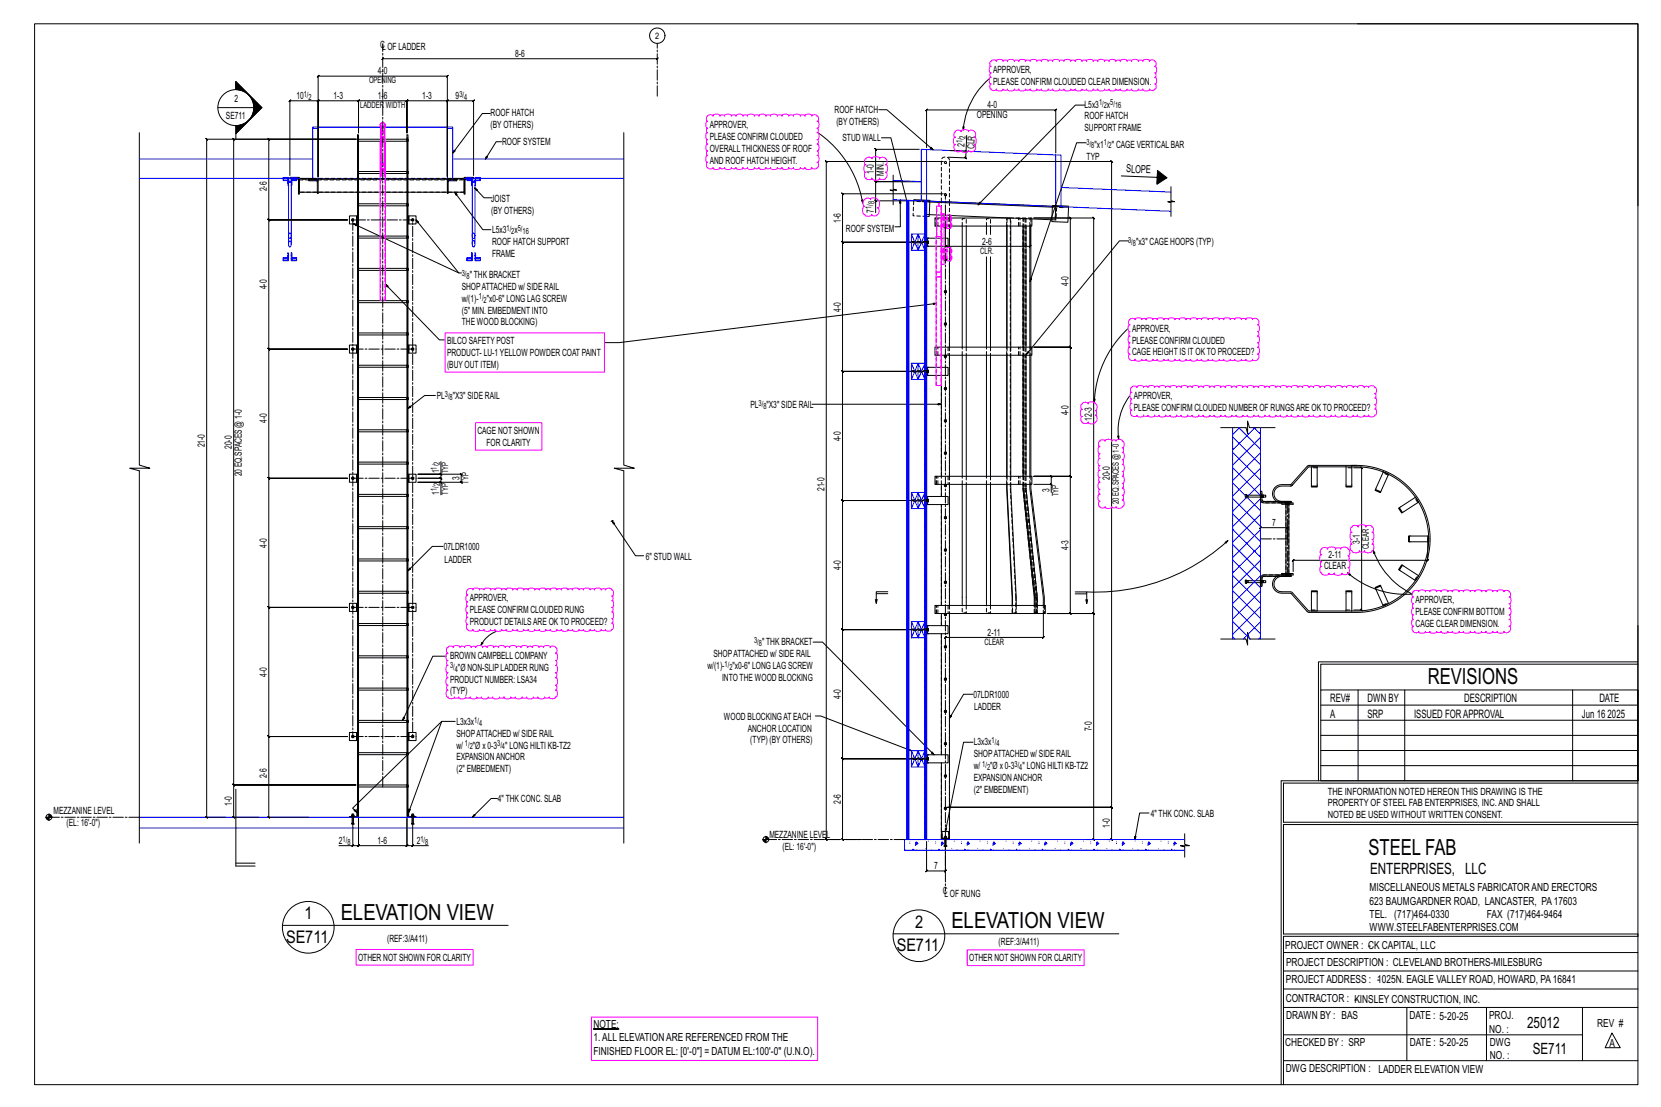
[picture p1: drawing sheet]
<svg xmlns="http://www.w3.org/2000/svg" width="914mm" height="610mm" viewBox="0 0 914 610" stroke-linecap="round" stroke-linejoin="round" font-family="sans-serif">
<defs><g id="words">
<g font-size="12.2">
<text x="786" y="377">REVISIONS</text>
<text x="753" y="471">STEEL FAB</text>
<text x="188" y="507">ELEVATION VIEW</text>
<text x="524" y="511">ELEVATION VIEW</text>
</g>
<g font-size="9.6">
<text x="168" y="506">1</text>
<text x="504" y="511">2</text>
<text x="158" y="519">SE711</text>
<text x="494" y="524">SE711</text>
</g>
<g font-size="8.6">
<text x="754" y="481">ENTERPRISES, LLC</text>
<text x="841" y="566">25012</text>
<text x="844" y="580">SE711</text>
</g>
<g font-size="6.4">
<text x="732" y="386">REV#</text>
<text x="753" y="386">DWN BY</text>
<text x="806" y="386">DESCRIPTION</text>
<text x="880" y="386">DATE</text>
<text x="732" y="395">A</text>
<text x="753" y="395">SRP</text>
<text x="778" y="395">ISSUED FORAPPROVAL</text>
<text x="871" y="395">Jun 16</text>
<text x="885" y="395">2025</text>
</g>
<g font-size="6.1">
<text x="620" y="95" transform="rotate(2 620 95)">SLOPE</text>
<text x="754" y="491">MISCELLANEOUS METALS FABRICATORAND ERECTORS</text>
<text x="754" y="498">623 BAUMGARDNER ROAD, LANCASTER, PA17603</text>
<text x="754" y="505">TEL. (717)464-0330</text>
<text x="819" y="505">FAX (717)464-9464</text>
<text x="754" y="513">WWW.STEELFABENTERPRISES.COM</text>
<text x="708" y="523">PROJECT OWNER : -CK CAPITAL, LLC</text>
<text x="708" y="532">PROJECT DESCRIPTION : CLEVELAND BROTHERS-MILESBURG</text>
<text x="708" y="541">PROJECTADDRESS : -1025N. EAGLE VALLEY ROAD, HOWARD, PA16841</text>
<text x="708" y="552">CONTRACTOR : -KINSLEY CONSTRUCTION, INC.</text>
<text x="708" y="561">DRAWN BY : BAS</text>
<text x="776" y="561">DATE : 5-20-25</text>
<text x="820" y="561">PROJ.</text>
<text x="327" y="566">NOTE:</text>
<text x="820" y="569">NO. :</text>
<text x="879" y="566">REV #</text>
<text x="327" y="573">1.ALL ELEVATIONARE REFERENCED FROM THE</text>
<text x="708" y="576">CHECKED BY : SRP</text>
<text x="776" y="576">DATE : 5-20-25</text>
<text x="820" y="576">DWG</text>
<text x="327" y="581">FINISHED FLOOR EL: [0'-0&quot;] = DATUM EL:100'-0&quot; (U.N.O).</text>
<text x="886" y="577">A</text>
<text x="820" y="583">NO. :</text>
<text x="708" y="590">DWG DESCRIPTION : LADDER ELEVATION VIEW</text>
</g>
<g font-size="5.5">
<text x="209" y="26">C</text>
<text x="210" y="28">L</text>
<text x="213" y="28">OF LADDER</text>
<text x="284" y="31">8-6</text>
<text x="208" y="41">4-</text>
<text x="211" y="41">0</text>
<text x="547" y="40">APPROVER,</text>
<text x="547" y="47">PLEASE CONFIRM CLOUDED CLEAR DIMENSION.</text>
<text x="129" y="56">2</text>
<text x="163" y="55">10</text>
<text x="184" y="55">1-3</text>
<text x="208" y="55">1-</text>
<text x="211" y="55">6</text>
<text x="232" y="55">1-3</text>
<text x="251" y="55">9</text>
<text x="544" y="60">4-0</text>
<text x="597" y="59">L5x3</text>
<text x="609" y="59">x</text>
<text x="124" y="66">SE711</text>
<text x="270" y="64">ROOF HATCH</text>
<text x="459" y="62">ROOF HATCH</text>
<text x="538" y="65">OPENING</text>
<text x="597" y="66">ROOF HATCH</text>
<text x="270" y="71">(BYOTHERS)</text>
<text x="391" y="71">APPROVER,</text>
<text x="460" y="69">(BYOTHERS)</text>
<text x="391" y="77">PLEASE CONFIRM CLOUDED</text>
<text x="464" y="78">STUD WALL</text>
<text x="597" y="72">SUPPORT FRAME</text>
<text x="276" y="80">ROOF SYSTEM</text>
<text x="391" y="84">OVERALLTHICKNESS OF ROOF</text>
<text x="531" y="81" transform="rotate(-88 531 81)">2</text>
<text x="536" y="82" transform="rotate(-88 536 82)">CLR</text>
<text x="603" y="81">&quot;x1</text>
<text x="612" y="81">&quot; CAGE VERTICALBAR</text>
<text x="598" y="88">TYP</text>
<text x="391" y="90">AND ROOF HATCH HEIGHT.</text>
<text x="481" y="96" transform="rotate(-90 481 96)">1-0</text>
<text x="487" y="97" transform="rotate(-90 487 97)">MIN.</text>
<text x="147" y="105" transform="rotate(-90 147 105)">2-6</text>
<text x="270" y="111">JOIST</text>
<text x="270" y="118">(BYOTHERS)</text>
<text x="481" y="117" transform="rotate(-90 481 117)">7</text>
<text x="463" y="123" transform="rotate(-90 463 123)">1-6</text>
<text x="271" y="128">L5x3</text>
<text x="283" y="128">x</text>
<text x="466" y="128">ROOF SYSTEM</text>
<text x="271" y="135">ROOF HATCH SUPPORT</text>
<text x="541" y="135">2-6</text>
<text x="625" y="135">&quot;x3&quot; CAGE HOOPS (TYP)</text>
<text x="271" y="141">FRAME</text>
<text x="259" y="153">&quot; THK BRACKET</text>
<text x="147" y="159" transform="rotate(-90 147 159)">4-0</text>
<text x="254" y="160">SHOPATTACHED w/ SIDE RAIL</text>
<text x="588" y="158" transform="rotate(-90 588 158)">4-0</text>
<text x="254" y="166">w/(1)-</text>
<text x="268" y="166">&quot;x0-6&quot; LONG LAG SCREW</text>
<text x="254" y="173">(5&quot; MIN. EMBEDMENT INTO</text>
<text x="463" y="172" transform="rotate(-90 463 172)">4-0</text>
<text x="254" y="179">THE WOOD BLOCKING)</text>
<text x="623" y="183">APPROVER,</text>
<text x="246" y="189">BILCO SAFETYPOST</text>
<text x="623" y="189">PLEASE CONFIRM CLOUDED</text>
<text x="246" y="196">PRODUCT- LU-1 YELLOW POWDER COAT PAINT</text>
<text x="623" y="196">CAGE HEIGHT IS IT OKTO PROCEED?</text>
<text x="246" y="202">(BUYOUT ITEM)</text>
<text x="240" y="220">PL</text>
<text x="249" y="220">&quot;X3&quot; SIDE RAIL</text>
<text x="624" y="220">APPROVER,</text>
<text x="413" y="225">PL</text>
<text x="422" y="225">&quot;X3&quot; SIDE RAIL</text>
<text x="624" y="227">PLEASE CONFIRM CLOUDED NUMBER OF RUNGSARE OKTO PROCEED?</text>
<text x="147" y="233" transform="rotate(-90 147 233)">4-0</text>
<text x="588" y="229" transform="rotate(-90 588 229)">4-0</text>
<text x="601" y="232" transform="rotate(-90 601 232)">12-3</text>
<text x="263" y="239">CAGE NOT SHOWN</text>
<text x="268" y="245">FOR CLARITY</text>
<text x="463" y="243" transform="rotate(-90 463 243)">4-0</text>
<text x="113" y="246" transform="rotate(-90 113 246)">21-0</text>
<text x="128" y="247" transform="rotate(-90 128 247)">20-0</text>
<text x="133" y="262" transform="rotate(-90 133 262)">20 EQ.SPACES @ 1-0</text>
<text x="242" y="261" transform="rotate(-90 242 261)">1</text>
<text x="253" y="264" transform="rotate(-90 253 264)">3</text>
<text x="611" y="264" transform="rotate(-90 611 264)">20-0</text>
<text x="242" y="273" transform="rotate(-90 242 273)">1</text>
<text x="454" y="270" transform="rotate(-90 454 270)">21-0</text>
<text x="578" y="271" transform="rotate(-90 578 271)">3</text>
<text x="700" y="290">7</text>
<text x="749" y="299" transform="rotate(-90 749 299)">3-1</text>
<text x="147" y="302" transform="rotate(-90 147 302)">4-0</text>
<text x="244" y="303">07LDR1000</text>
<text x="588" y="303" transform="rotate(-90 588 303)">4-3</text>
<text x="245" y="310">LADDER</text>
<text x="356" y="308">6&quot; STUD WALL</text>
<text x="731" y="308">2-11</text>
<text x="463" y="314" transform="rotate(-90 463 314)">4-0</text>
<text x="729" y="313">CLEAR</text>
<text x="259" y="331">APPROVER,</text>
<text x="779" y="332">APPROVER,</text>
<text x="259" y="338">PLEASE CONFIRM CLOUDED RUNG</text>
<text x="779" y="339">PLEASE CONFIRM BOTTOM</text>
<text x="259" y="344">PRODUCT DETAILSARE OKTO PROCEED?</text>
<text x="779" y="345">CAGE CLEAR DIMENSION.</text>
<text x="544" y="350">2-11</text>
<text x="420" y="355">&quot; THK BRACKET</text>
<text x="248" y="363">BROWN CAMPBELLCOMPANY</text>
<text x="393" y="362">SHOPATTACHED w/ SIDE RAIL</text>
<text x="252" y="369">&quot;Ø NON-SLIPLADDER RUNG</text>
<text x="389" y="368">w/(1)-</text>
<text x="403" y="368">&quot;x0-6&quot; LONG LAG SCREW</text>
<text x="147" y="373" transform="rotate(-90 147 373)">4-0</text>
<text x="248" y="376">PRODUCT NUMBER: LSA34</text>
<text x="397" y="375">INTO THE WOOD BLOCKING</text>
<text x="248" y="382">(TYP)</text>
<text x="463" y="385" transform="rotate(-90 463 385)">4-0</text>
<text x="536" y="385">07LDR1000</text>
<text x="536" y="391">LADDER</text>
<text x="251" y="399">L3x3x</text>
<text x="398" y="396">WOOD BLOCKINGAT EACH</text>
<text x="251" y="406">SHOPATTACHED w/ SIDE RAIL</text>
<text x="412" y="403">ANCHOR LOCATION</text>
<text x="601" y="403" transform="rotate(-90 601 403)">7-0</text>
<text x="251" y="412">w/</text>
<text x="260" y="412">&quot;Ø x 0-3</text>
<text x="278" y="412">&quot; LONG HILTI KB-TZ2</text>
<text x="413" y="409">(TYP) (BYOTHERS)</text>
<text x="536" y="410">L3x3x</text>
<text x="251" y="419">EXPANSIONANCHOR</text>
<text x="536" y="417">SHOPATTACHED w/ SIDE RAIL</text>
<text x="251" y="425">(2&quot; EMBEDMENT)</text>
<text x="536" y="424">w/</text>
<text x="545" y="424">&quot;Ø x 0-3</text>
<text x="563" y="424">&quot; LONG HILTI KB-TZ2</text>
<text x="147" y="429" transform="rotate(-90 147 429)">2-6</text>
<text x="536" y="430">EXPANSIONANCHOR</text>
<text x="536" y="437">(2&quot; EMBEDMENT)</text>
<text x="731" y="438">THE INFORMATION NOTED HEREON THIS DRAWING IS THE</text>
<text x="128" y="444" transform="rotate(-90 128 444)">1-0</text>
<text x="274" y="441">4&quot; THK CONC. SLAB</text>
<text x="463" y="443" transform="rotate(-90 463 443)">2-6</text>
<text x="29" y="448">MEZZANINE LEVEL</text>
<text x="634" y="450">4&quot; THK CONC. SLAB</text>
<text x="731" y="444">PROPERTY OF STEEL FAB ENTERPRISES, INC.AND SHALL</text>
<text x="37" y="455">(EL: 16'-0&quot;)</text>
<text x="611" y="456" transform="rotate(-90 611 456)">1-0</text>
<text x="731" y="451">NOTED BE USED WITHOUT WRITTEN CONSENT.</text>
<text x="424" y="461">MEZZANINE LEVE</text>
<text x="455" y="461">L</text>
<text x="187" y="465">2</text>
<text x="208" y="465">1-6</text>
<text x="229" y="465">2</text>
<text x="431" y="468">(EL: 16'-0&quot;)</text>
<text x="514" y="479">7</text>
<text x="519" y="492">C</text>
<text x="520" y="494">LOF RUNG</text>
<text x="213" y="519">(REF:3/A411)</text>
<text x="550" y="520">(REF:3/A411)</text>
<text x="197" y="529">OTHER NOT SHOWN FOR CLARITY</text>
<text x="534" y="529">OTHER NOT SHOWN FOR CLARITY</text>
</g>
<g font-size="4.9">
<text x="361" y="21">2</text>
<text x="203" y="46">OPENING</text>
<text x="198" y="60">LADDER</text>
<text x="212" y="60">WIDTH</text>
<text x="540" y="140">CLR.</text>
<text x="247" y="261" transform="rotate(-90 247 261)">TYP</text>
<text x="258" y="267" transform="rotate(-90 258 267)">TYP</text>
<text x="247" y="272" transform="rotate(-90 247 272)">TYP</text>
<text x="583" y="273" transform="rotate(-90 583 273)">TYP</text>
<text x="616" y="277" transform="rotate(-90 616 277)">20 EQ.SPACES @ 1-0</text>
<text x="754" y="302" transform="rotate(-90 754 302)">CLEAR</text>
<text x="542" y="355">CLEAR</text>
</g>
<g font-size="4.7">
<text x="167" y="53">1/</text>
<text x="253" y="53">3/</text>
<text x="170" y="55">2</text>
<text x="255" y="55">4</text>
<text x="605" y="58">1/</text>
<text x="608" y="60">2</text>
<text x="611" y="58">5/</text>
<text x="614" y="60">16</text>
<text x="532" y="76" transform="rotate(-88 532 76)">2</text>
<text x="530" y="79" transform="rotate(-88 530 79)">1/</text>
<text x="598" y="80">3/</text>
<text x="601" y="82">8</text>
<text x="608" y="80">1/</text>
<text x="610" y="82">2</text>
<text x="481" y="112" transform="rotate(-90 481 112)">8</text>
<text x="480" y="115" transform="rotate(-90 480 115)">1/</text>
<text x="279" y="127">1/</text>
<text x="281" y="129">2</text>
<text x="285" y="127">5/</text>
<text x="288" y="129">16</text>
<text x="621" y="134">3/</text>
<text x="624" y="135">8</text>
<text x="254" y="152">3/</text>
<text x="257" y="154">8</text>
<text x="264" y="165">1/</text>
<text x="266" y="167">2</text>
<text x="245" y="219">3/</text>
<text x="248" y="220">8</text>
<text x="418" y="223">3/</text>
<text x="420" y="225">8</text>
<text x="242" y="256" transform="rotate(-90 242 256)">2</text>
<text x="241" y="259" transform="rotate(-90 241 259)">1/</text>
<text x="242" y="268" transform="rotate(-90 242 268)">2</text>
<text x="241" y="270" transform="rotate(-90 241 270)">1/</text>
<text x="415" y="354">3/</text>
<text x="418" y="356">8</text>
<text x="248" y="368">3/</text>
<text x="250" y="370">4</text>
<text x="399" y="367">1/</text>
<text x="402" y="369">2</text>
<text x="261" y="398">1/</text>
<text x="264" y="400">4</text>
<text x="256" y="411">1/</text>
<text x="259" y="413">2</text>
<text x="274" y="411">3/</text>
<text x="276" y="413">4</text>
<text x="546" y="409">1/</text>
<text x="549" y="411">4</text>
<text x="541" y="422">1/</text>
<text x="543" y="424">2</text>
<text x="559" y="422">3/</text>
<text x="561" y="424">4</text>
<text x="189" y="463">1/</text>
<text x="191" y="465">8</text>
<text x="231" y="463">1/</text>
<text x="234" y="465">8</text>
</g>
</g></defs>
<g fill="#000" stroke="#000" stroke-width=".55">
<path d="M327 567h14z"/>
<circle cx="520" cy="125" r=".6"/>
<circle cx="520" cy="143" r=".6"/>
<circle cx="520" cy="161" r=".6"/>
<circle cx="520" cy="178" r=".6"/>
<circle cx="520" cy="196" r=".6"/>
<circle cx="520" cy="214" r=".6"/>
<circle cx="520" cy="232" r=".6"/>
<circle cx="520" cy="250" r=".6"/>
<circle cx="520" cy="267" r=".6"/>
<circle cx="520" cy="285" r=".6"/>
<circle cx="520" cy="303" r=".6"/>
<circle cx="520" cy="321" r=".6"/>
<circle cx="520" cy="338" r=".6"/>
<circle cx="520" cy="356" r=".6"/>
<circle cx="520" cy="374" r=".6"/>
<circle cx="520" cy="392" r=".6"/>
<circle cx="520" cy="410" r=".6"/>
<circle cx="520" cy="427" r=".6"/>
<circle cx="520" cy="445" r=".6"/>
</g>
<g fill="none" stroke="#000" stroke-width=".55">
<path d="M19 13h883v584h-883zM747 13h155v100M211 32h151l-1 1 1-1M211 32l-1 1zM120 59h20M130 46l4 4M130 48l1 1M130 45l14 14M130 47l3 3M130 48l2 2M130 46l5 5M130 49h1"/>
<path d="M130 47l2 3M130 49h.1M130 45l6 6M130 49v-4l14 14-14 15v2M138 54l5 5-5 6M138 54l5 5-5 5M139 55l4 4-4 5M139 55l4 4-4 4M139 56l4 3-4 4M139 56l3 3-3 3M139 57l3 2-3 3M139 57l3 2-3 2"/>
<path d="M140 57l2 2-2 2M140 58l1 1-1 2M140 58l1 1-1 1M140 59v1M140 59h.1M144 59l-14-14 14 14-14 14M175 42l1-1-1 1h71l1-1-1 1v55v-41l1-1-1 1h-22l1-1-1 1v17v-17l1-1-1 1h-27l1-1-1 1v17v-17l1-1-1 1h-22l1-1-1 1v41v-55zM545 43a42 42 0 0 0-15 29M597 58h-5l-54 55M77 73v183l6 2h-12l6 1v205M130 69h.1M130 69v1"/>
<path d="M131 69l-1 1M132 69l-2 2M133 69l-3 3M134 68l-4 4M135 68l-5 5M136 67l-6 6 5-5M196 77h-48l-1-1 1 1v44h-1l1 1v-1h43h-43h-1l1 1v-1v71h-1l1 1v-1h43h-43h-1l1 1v-1v71h-1l1 1v-1h43h-43h-1l1 1v-1v71h-1l1 1v-1h43h-43h-1l1 1v-1v72l-1-1 1 1h43h-43l-1-1 1 1v44h-1l1 1v-1h22M197 76v374zM197 76v-2v2M197 77h27M197 78h27M224 76h1v374h-1z"/>
<path d="M224 76v-2h1v2M270 62h-4l-17 22M276 78h-3l-6 10M343 73v183l6 2h-11l5 1v205M451 74a59 59 0 0 1 24 38M484 60h4l26 23M485 76h5l10 39M530 70h1l-1 2zM532 75v8h-9M598 79h-5l-26 76M160 98h5v9h-1v-8h-4zM160 98h5"/>
<path d="M160 97v-41h-1l1-1v1h15l1-1-1 1v41M170 99h5v8l-1-7h-4v-2h2h-7v8h10M172 98h-7M175 98h22M197 94h27M197 96h27M197 98h27M225 98h21M249 98h7M251 99h-5v8h1v-7h4v-2h-2h7v8h-9M256 98h5v1h-5v8zM256 98h5"/>
<path d="M261 97v-41v-1l-1 1h1h-15l1-1-1 1v41M492 96v8l2 1h-4h2v8M506 82h-24l1 1-1-1v18l1 1-1-1h25h-25l1 1-1-1v11M510 81v-20l1-1-1 1h71l1-1-1 1v23M519 89h-64l-1-1 1 1v373h-1l1 1v-1h7M523 89h89l-1-1 1 1v356l-1-1 1 1h-90h90l-1-1 1 1v17h-1l1 1v-1h-2M531 83l1 1zM532 83v4l-1-1 1 1h-10M617 97l25 1-5-4v7l5-3M637 98h.1M637 97l1 1h-1M637 97l2 1h-2"/>
<path d="M637 96l3 2-3 1M637 96l4 2-4 2M637 95l4 3-4 2M637 95l5 3-5 3M637 94l5 4-5 3M175 106h22M196 119h1v4h-1zM196 119h-4v4h4M197 112h27M197 113h27M197 106h27M225 119v4z"/>
<path d="M225 106h21M225 119h4v2M250 106l16 20h4M261 103l5 6h5M474 110h1v2zM482 110l1 1zM496 110v15h-3M503 110h9v1h-2M506 111h-24v6M510 111h.1M512 118l67 3M512 111l67 3"/>
<path d="M518 111h.1M518 118v2M519 107h-55l-1-1 1 1v26h-1l1 1v-1h45h-45h-1l1 1v-1v72l-1-1 1 1h45h-45l-1-1 1 1v71l-1-1 1 1h45h-45l-1-1 1 1v71l-1-1 1 1h45h-45l-1-1 1 1v71l-1-1 1 1h45h-45l-1-1 1 1v44h-1l1 1v-1h10M523 111h.1M523 119v1M579 113l9 1h-9zM588 114v8h-9v-8l-67-3v8h-2M645 103v8h2h-4l2 1v7M194 121v-1l1 1-1 1zM195 123l58 27M197 130h27M197 131h27"/>
<path d="M227 121v-1l1 1-1 1zM229 121v2h-4M229 121l24 29h1M510 131h1v5h-1zM511 131h11v5h-11M511 133v1M518 124v7M518 136v55M523 124v67M523 137v2M530 124v67M532 124v67"/>
<path d="M543 124v5M545 124v5M554 124v67M556 120h-41v4h53v-3M556 124v67M563 124v67M564 124v67M565 120h.1M565 124v67M567 124v67M567 124v12l1-1-1 1h-47l1-1-1 1v-9M568 124v67"/>
<path d="M621 133h-5l-51 62M197 148h27M197 149h27M212 157l30 30h3M543 141v50M545 141v50M197 166h27M197 167h27M516 167l-175 22h-8M194 192v-1l1 2h-1zM196 190h1v4h-1zM196 190h-4v4h4"/>
<path d="M197 183h27M197 184h27M225 190v4zM225 190h4v4h-4M227 192v-1l1 2h-1zM515 191h53v5h-53zM518 196v6M523 196v66M530 196v66M532 196v66M543 196v66M545 196v66"/>
<path d="M554 196v66M556 196v66M563 196v66M564 196v66M565 196v66M567 196v66M568 196v66M621 181a58 58 0 0 0-19 41M197 219h27M197 201h27M197 202h27M240 218h-6l-9 7"/>
<path d="M510 202h1v5h-1zM511 202h11v5h-11M511 204v1M518 207v55M602 220h1l-1 2zM622 218a32 32 0 0 0-6 24M197 237h27M197 238h27M197 220h27M447 223h71M672 235h14l1 4v-7l1 3h14M197 254h27"/>
<path d="M197 256h27M243 254v7h-13h24h-1l1 1v-1v5l-1-1 1 1h-24h13v7M615 240h1v2zM722 257v10M725 257v10M741 257v10M744 257l10 1 8 2M744 256a41 41 0 0 1 43 39 41 41 0 0 1-40 42h-27l-10-10a10 10 0 0 1-8-1 5 5 0 0 1-1-6 5 5 0 0 1 5-3h5M745 258h5l-1-1 1 1v78l-1-1 1 1h-5M747 256h-27l-10 11a10 10 0 0 0-8 1 5 5 0 0 0-1 6 5 5 0 0 0 5 3h5M762 260l-4 9M762 260l2 1"/>
<path d="M194 263l1 1h-1zM196 261h1v5h-1zM196 261h-4v5h4M197 272h27M197 273h27M225 261v5zM225 261h4v5h-4M227 263l1 1h-1zM242 265l1 1zM242 261l1 1zM243 261v2h-1l1 1v-1h-13h13h-1l1 1v-1v3M510 273h1v5h-1z"/>
<path d="M511 273h11v5h-11M511 275v1M515 262h53v5h-53zM518 267v6M518 278v55M523 267v66M530 267v66M532 267v66M543 267v66M545 267v66M554 267l3 66M556 267l3 66"/>
<path d="M563 267l6 62v4M564 267l6 62v4M565 267l6 62v4M567 267l7 62v4M568 267l7 62v4M569 267h10v4M569 262h10h-1l1 1v-1v5M578 266l1 1zM686 273v1v-2v1M687 273h10v1h-10zM694 271h1v4v1h16v1h-16l-1-1zM695 273v1z"/>
<path d="M708 277h2v1h-2zM708 277h-2v1h2M708 277h2M708 278v38M710 277h2v1h-2v38h2v1h-2M711 277h.1M712 267l-2 1a8 8 0 0 0-7 1 4 4 0 0 0-1 4 4 4 0 0 0 4 3h5M722 268h3h-3zM722 268h.1M725 268h.1M741 268h3h-3zM741 268h.1"/>
<path d="M744 267v-10h-23l-10 10-1 1M744 268h.1M757 270l3 1-3-1zM757 270h.1M760 271h.1M763 260h.1M763 261h.1M764 261l8 5 7 8M764 261l-4 9M770 280l2 2v1zM770 280h.1M779 274l-8 5"/>
<path d="M779 274l2 2-8 6M781 277l4 9 1 9M197 290h27M197 291h27M337 287l13 19h4M337 287h-1M338 287h-1M674 299l2-1-1 1zM676 298a108 108 0 0 1-78 28M694 297v-6h-1l1-1v1h15h-1l1-1v1v6M772 282h.1M775 295h1v3h-1z"/>
<path d="M776 298h.1M776 295h.1M777 295h10v3h-10M786 295v14v-1l-1 1h1h-74v-1l-1 1h1v6M786 298l-1 10-4 9M787 297h.1M197 308h27M197 309h27M244 301h-6l-13 13M687 320h10v1h-10zM694 317h2h15h-16v1v5h-1v-5zM695 320v1z"/>
<path d="M695 320v1M708 316h2v1h-2zM708 316h-2v1h2M708 316h2M711 317h-5a4 4 0 0 0-5 5 4 4 0 0 0 5 4h5l10 10h23v-9M742 315l1 1v1zM756 303l1 2h-1zM756 303a42 42 0 0 0 22 24 49 49 0 0 1-36-12M770 314h.1M771 314l8 6 2-3M772 311l-2 3zM772 311h.1"/>
<path d="M773 312l8 5M779 320l-7 7-8 5M194 334l1 1h-1zM196 332h1v5h-1zM196 332h-4v5h4M197 326h27M197 327h27M225 332v5zM225 332h4v5h-4M227 334l1 1h-1zM482 330v2M482 327h7"/>
<path d="M489 326h-7v6l1-2M515 333h60v5h-60zM518 338v7M523 338v124l-1-4h-3l-1 4v-42M570 329h.1M574 337v14h1l-1 1v-1h-54M577 338h12h1l-1-1v1v-76l1 1-1-1h-20h20l1 1-1-1v-71l1 1-1-1h-20h20l1 1-1-1v-71l1 1-1-1h-20h33l1 1-1-1v218v-1l1 1h-1h-25h25v-1l1 1h-1v124l1 1-1-1h-4M592 326h6v6v-2M592 327h6M599 330l-1 2M686 320v1v-2v1M722 325h3v1h-3z"/>
<path d="M722 326h.1M722 327v9M725 326h.1M725 327v9M741 325h3v1h-3zM741 326h.1M741 327v9M744 326h.1M757 324l3-2v1l-3 1zM757 324h.1M758 325l4 9M760 323h.1"/>
<path d="M760 323l4 9M762 334l-8 2h-10M763 333h.1M764 332l-2 2M197 343h27M197 344h27M265 354h1l-1 1zM274 348a16 16 0 0 0-9 7M448 354h5l61 62M510 345h1v4h-1zM511 345h11v4h-11M511 346v1"/>
<path d="M518 349v67M520 352l1-1zM672 352h14l1 3v-7l1 4h14M902 345v85h-197M197 379h27M197 361h27M197 362h27M246 361h-8l-16 36M727 380h175v50h-175zM748 380v50M773 380v50M866 380v50"/>
<path d="M902 366h-175v14M902 364h-176v66M197 397h27M197 398h27M197 380h27M243 397l-49 48 2 2M251 397h-8l-18 50M449 394h3l50 19M536 382h-6l-7 14M727 397h175M727 388h175M194 405l1 1h-1z"/>
<path d="M196 403h1v5h-1zM196 403h-4v5h4M197 414h27M197 416h27M225 403v5zM225 403h4v5h-4M227 405l1 1h-1zM510 416h1v4h-1zM511 416h11v4h-11M511 417v1M511 417v2v-1M536 409h-6l-10 49"/>
<path d="M727 413h175M727 405h175M130 435v42h10M197 432h27M197 433h27M274 440h-4l-10 10M705 430v167M727 422h175M902 431h-195v22h195M25 450h4M25 450l2 2M26 450l1 1"/>
<path d="M27 450h.1M27 449l1 1M27 448v4M27 448l2 2M124 450h-10v1l-1-1h1v-373l-1-1 1 1h82h-67l-1-1 1 1v355h-1l1 1v-1h67h-67h-1l1 1v-1v18h-1l1 1v-1h13M192 450h4l1-4v4zM194 453v1zM194 449l1 1h-2l1-1M194 449v-1h1v1M194 450v3M194 453h1l-1 1M194 449h1"/>
<path d="M194 450v16h-7M195 450v3M225 446v4h4h-4zM227 453v1zM227 449l1 1h-2l1-1M227 449v-1h1v1M227 450v3M227 453h1l-1 1M227 449h1M227 450v16h9M228 450v3M633 448h-6l-2 14"/>
<path d="M652 459v6l3 1h-5h2v6M902 454h-195v60h195v2h-195v81M130 475h10M194 466h3l1-1-1 1v-15v15l1-1-1 1h27l1-1-1 1v-15v15l1-1-1 1h3M195 465l-1 1zM227 466l1-1-1 1zM420 462h4M420 463l1 1M420 462l2 2M421 462l1 1M422 461l1 1M422 462h.1"/>
<path d="M422 460v4M519 462h3zM520 466h.1M520 462v-1v1M520 462h1zM520 462v4h1v-4M520 466h1M520 463v17l1-1-1 1h-10l1-1-1 1v-17M521 462l-1-2h1v2M156 510h124M492 514h124M707 535h195"/>
<path d="M707 525h195M707 555h195M707 545h195M774 555v29M818 555v29M871 555v29M707 570h164M887 569l5 8h-8zM707 584h195"/>
<circle cx="362" cy="20" r="4"/>
<circle cx="130" cy="59" r="10"/>
<circle cx="27" cy="450" r="1.6"/>
<circle cx="422" cy="462" r="1.6"/>
<circle cx="170" cy="511" r="14"/>
<circle cx="506" cy="515" r="14"/>
</g>
<g fill="none" stroke="#f0f" stroke-width=".55">
<path d="M546 33h2v1a2.1 2.1 0 0 1 4 0 1.5 1.5 0 0 1 3 0 2.1 2.1 0 0 1 3 0 1.5 1.5 0 0 1 3 0 2.1 2.1 0 0 1 4 0 1.4 1.4 0 0 1 2 0 2.1 2.1 0 0 1 4 0 1.4 1.4 0 0 1 2 0 2.1 2.1 0 0 1 4 0 1.5 1.5 0 0 1 3 0 2.1 2.1 0 0 1 3 0 1.5 1.5 0 0 1 3 0 2.1 2.1 0 0 1 3 0 1.5 1.5 0 0 1 3 0 2.1 2.1 0 0 1 4 0 1.4 1.4 0 0 1 2 0 2.1 2.1 0 0 1 4 0 1.4 1.4 0 0 1 2 0 2.1 2.1 0 0 1 4 0 1.5 1.5 0 0 1 3 0 2.1 2.1 0 0 1 3 0 1.5 1.5 0 0 1 3 0 2.1 2.1 0 0 1 3 0 1.5 1.5 0 0 1 3 0 2.1 2.1 0 0 1 4 0 1.4 1.4 0 0 1 2 0 2.1 2.1 0 0 1 4 0 2 2 0 0 1 3 0 2 2 0 0 1 0 3 2.1 2.1 0 0 1 0 3 1.5 1.5 0 0 1 0 3 2.1 2.1 0 0 1 0 3 2 2 0 0 1 0 3 2 2 0 0 1-3 0 2.1 2.1 0 0 1-4 0 1.4 1.4 0 0 1-2 0 2.1 2.1 0 0 1-4 0 1.5 1.5 0 0 1-3 0 2.1 2.1 0 0 1-3 0 1.5 1.5 0 0 1-3 0 2.1 2.1 0 0 1-3 0 1.5 1.5 0 0 1-3 0 2.1 2.1 0 0 1-4 0 1.4 1.4 0 0 1-2 0 2.1 2.1 0 0 1-4 0 1.4 1.4 0 0 1-2 0 2.1 2.1 0 0 1-4 0 1.5 1.5 0 0 1-3 0 2.1 2.1 0 0 1-3 0 1.5 1.5 0 0 1-3 0 2.1 2.1 0 0 1-3 0 1.5 1.5 0 0 1-3 0 2.1 2.1 0 0 1-4 0 1.4 1.4 0 0 1-2 0 2.1 2.1 0 0 1-4 0 1.4 1.4 0 0 1-2 0 2.1 2.1 0 0 1-4 0 1.5 1.5 0 0 1-3 0 2.1 2.1 0 0 1-3 0 1.5 1.5 0 0 1-3 0 2.1 2.1 0 0 1-4 0 2 2 0 0 1-2 0 2 2 0 0 1 0-3 2.1 2.1 0 0 1 0-3 1.5 1.5 0 0 1 0-3 2.1 2.1 0 0 1 0-3 2 2 0 0 1 0-4zM209 78h3v87h-3zM209 70v-2l2-1 1 1v2M209 69l1-1 2 1v9M210 70h2v27h-2zM210 76h2M210 72h2M210 70v27M212 70v27M212 69h-3v9M390 63h2l1 1a2.1 2.1 0 0 1 3 0 1.5 1.5 0 0 1 3 0 2.1 2.1 0 0 1 4 0 1.4 1.4 0 0 1 2 0 2.1 2.1 0 0 1 4 0 1.4 1.4 0 0 1 2 0 2.1 2.1 0 0 1 4 0 1.5 1.5 0 0 1 3 0 2.1 2.1 0 0 1 4 0 1.4 1.4 0 0 1 2 0 2.1 2.1 0 0 1 4 0 1.4 1.4 0 0 1 2 0 2.1 2.1 0 0 1 4 0 1.5 1.5 0 0 1 3 0 2.1 2.1 0 0 1 4 0 1.4 1.4 0 0 1 2 0 2.1 2.1 0 0 1 4 0 2 2 0 0 1 3 0 2 2 0 0 1 0 3 2.1 2.1 0 0 1 0 4 1.4 1.4 0 0 1 0 2 2.1 2.1 0 0 1 0 4 1.4 1.4 0 0 1 0 2 2.1 2.1 0 0 1 0 4 1.5 1.5 0 0 1 0 3 2.1 2.1 0 0 1 0 3 2 2 0 0 1 0 3 2 2 0 0 1-3 0 2.1 2.1 0 0 1-4 0 1.4 1.4 0 0 1-2 0 2.1 2.1 0 0 1-4 0 1.5 1.5 0 0 1-3 0 2.1 2.1 0 0 1-4 0 1.4 1.4 0 0 1-2 0 2.1 2.1 0 0 1-4 0 1.4 1.4 0 0 1-2 0 2.1 2.1 0 0 1-4 0 1.5 1.5 0 0 1-3 0 2.1 2.1 0 0 1-4 0 1.4 1.4 0 0 1-2 0 2.1 2.1 0 0 1-4 0 1.4 1.4 0 0 1-2 0 2.1 2.1 0 0 1-4 0 1.5 1.5 0 0 1-3 0 2.1 2.1 0 0 1-3 0 2 2 0 0 1-3 0 2 2 0 0 1 0-3 2.1 2.1 0 0 1 0-3 1.5 1.5 0 0 1 0-3 2.1 2.1 0 0 1 0-4 1.4 1.4 0 0 1 0-2 2.1 2.1 0 0 1 0-4 1.4 1.4 0 0 1 0-2 2.1 2.1 0 0 1 0-4 2 2 0 0 1 0-4zM526 72h2l1 1a2.3 2.3 0 0 1 4 0 2.2 2.2 0 0 1 3 0 2.2 2.2 0 0 1 0 3 2.3 2.3 0 0 1 0 4 2.2 2.2 0 0 1 0 3 2.2 2.2 0 0 1-3 0 2.3 2.3 0 0 1-4 0 2.2 2.2 0 0 1-3 0 2.2 2.2 0 0 1 0-3 2.3 2.3 0 0 1 0-4 2.2 2.2 0 0 1 0-4z"/>
<path d="M210 94h2M210 90h2M210 90l1 1zM211 91h.1M477 87h2l1 1a2.4 2.4 0 0 1 4 0 2.2 2.2 0 0 1 3 0 2.2 2.2 0 0 1 0 3 2.4 2.4 0 0 1 0 4 2.2 2.2 0 0 1 0 3 2.2 2.2 0 0 1-3 0 2.4 2.4 0 0 1-4 0 2.2 2.2 0 0 1-3 0 2.2 2.2 0 0 1 0-3 2.4 2.4 0 0 1 0-4 2.3 2.3 0 0 1 0-4zM475 110a2.7 2.7 0 0 1 4-1v1a2.5 2.5 0 0 1 4 0l1 2v2h-1a2.5 2.5 0 0 1 0 4 2.5 2.5 0 0 1-3 0 2.5 2.5 0 0 1-4 0l-1-2v-2h1l-1-1zM517 114v-2v2M518 118h2v28h-2M518 118h2M519 119l1 2zM519 120v1v-1M521 118h2v8h-2z"/>
<path d="M523 120h1v1h-1M523 120h1M516 130v-16h2v98h-3v-82h3M519 121h.1M519 137v1M519 138v1M519 137l1 2zM519 123v2M519 123l1 2zM519 124h.1M521 136h2v8h-2zM523 121h1"/>
<path d="M523 138h1h-1M523 137l1 1M523 123l1 1M523 124h1M524 138l-1 1M524 124v1h-1M515 153h3M515 150h3M519 141v1M519 141v2M519 141l1 2zM523 142h1l-1 1"/>
<path d="M523 141h1v1M523 141h1M622 176a2 2 0 0 1 3 0 2.1 2.1 0 0 1 4 0 1.4 1.4 0 0 1 2 0 2.1 2.1 0 0 1 4 0 1.4 1.4 0 0 1 2 0 2.1 2.1 0 0 1 4 0 1.4 1.4 0 0 1 2 0 2.1 2.1 0 0 1 4 0 1.4 1.4 0 0 1 2 0 2.1 2.1 0 0 1 4 0 1.4 1.4 0 0 1 2 0 2.1 2.1 0 0 1 4 0 1.4 1.4 0 0 1 2 0 2.1 2.1 0 0 1 4 0 1.5 1.5 0 0 1 3 0 2.1 2.1 0 0 1 3 0 1.5 1.5 0 0 1 3 0 2.1 2.1 0 0 1 3 0 1.5 1.5 0 0 1 3 0 2.1 2.1 0 0 1 3 0 1.5 1.5 0 0 1 3 0 2.1 2.1 0 0 1 4 0 2 2 0 0 1 2 0 2 2 0 0 1 0 3 2.1 2.1 0 0 1 0 4 1.4 1.4 0 0 1 0 2 2.1 2.1 0 0 1 0 4 1.4 1.4 0 0 1 0 2 2.1 2.1 0 0 1 0 4 2 2 0 0 1 0 3 2 2 0 0 1-2 0 2.1 2.1 0 0 1-4 0 1.5 1.5 0 0 1-3 0 2.1 2.1 0 0 1-3 0 1.5 1.5 0 0 1-3 0 2.1 2.1 0 0 1-3 0 1.5 1.5 0 0 1-3 0 2.1 2.1 0 0 1-3 0 1.5 1.5 0 0 1-3 0 2.1 2.1 0 0 1-4 0 1.4 1.4 0 0 1-2 0 2.1 2.1 0 0 1-4 0 1.4 1.4 0 0 1-2 0 2.1 2.1 0 0 1-4 0 1.4 1.4 0 0 1-2 0 2.1 2.1 0 0 1-4 0 1.4 1.4 0 0 1-2 0 2.1 2.1 0 0 1-4 0 1.4 1.4 0 0 1-2 0 2.1 2.1 0 0 1-4 0 1.4 1.4 0 0 1-2 0 2.1 2.1 0 0 1-4 0 2 2 0 0 1-3 0 2 2 0 0 1 0-3 2.1 2.1 0 0 1 0-4 1.4 1.4 0 0 1 0-2 2.1 2.1 0 0 1 0-4 1.4 1.4 0 0 1 0-2 2.1 2.1 0 0 1 0-4l-1-1zM245 183h88v22h-88zM623 213h2h1a2.1 2.1 0 0 1 4 0 1.4 1.4 0 0 1 2 0 2.1 2.1 0 0 1 4 0 1.4 1.4 0 0 1 2 0 2.1 2.1 0 0 1 4 0 1.4 1.4 0 0 1 2 0 2.1 2.1 0 0 1 4 0 1.4 1.4 0 0 1 2 0 2.1 2.1 0 0 1 4 0 1.4 1.4 0 0 1 2 0 2.1 2.1 0 0 1 4 0 1.4 1.4 0 0 1 2 0 2.1 2.1 0 0 1 4 0 1.4 1.4 0 0 1 2 0 2.1 2.1 0 0 1 4 0 1.4 1.4 0 0 1 2 0 2.1 2.1 0 0 1 4 0 1.5 1.5 0 0 1 3 0 2.1 2.1 0 0 1 3 0 1.5 1.5 0 0 1 3 0 2.1 2.1 0 0 1 3 0 1.5 1.5 0 0 1 3 0 2.1 2.1 0 0 1 3 0 1.5 1.5 0 0 1 3 0 2.1 2.1 0 0 1 3 0 1.5 1.5 0 0 1 3 0 2.1 2.1 0 0 1 4 0 1.4 1.4 0 0 1 2 0 2.1 2.1 0 0 1 4 0 1.4 1.4 0 0 1 2 0 2.1 2.1 0 0 1 4 0 1.4 1.4 0 0 1 2 0 2.1 2.1 0 0 1 4 0 1.4 1.4 0 0 1 2 0 2.1 2.1 0 0 1 4 0 1.4 1.4 0 0 1 2 0 2.1 2.1 0 0 1 4 0 1.4 1.4 0 0 1 2 0 2.1 2.1 0 0 1 4 0 1.4 1.4 0 0 1 2 0 2.1 2.1 0 0 1 4 0 1.4 1.4 0 0 1 2 0 2.2 2.2 0 0 1 4 0l1 2-1 2 1 1-1 1h1v2v2h-1v2a2.7 2.7 0 0 1 0 4h-3h-1a1.4 1.4 0 0 1-2 0 2.1 2.1 0 0 1-4 0 1.4 1.4 0 0 1-2 0 2.1 2.1 0 0 1-4 0 1.4 1.4 0 0 1-2 0 2.1 2.1 0 0 1-4 0 1.4 1.4 0 0 1-2 0 2.1 2.1 0 0 1-4 0 1.4 1.4 0 0 1-2 0 2.1 2.1 0 0 1-4 0 1.4 1.4 0 0 1-2 0 2.1 2.1 0 0 1-4 0 1.4 1.4 0 0 1-2 0 2.1 2.1 0 0 1-4 0 1.4 1.4 0 0 1-2 0 2.1 2.1 0 0 1-4 0 1.5 1.5 0 0 1-3 0 2.1 2.1 0 0 1-3 0 1.5 1.5 0 0 1-3 0 2.1 2.1 0 0 1-3 0 1.5 1.5 0 0 1-3 0 2.1 2.1 0 0 1-3 0 1.5 1.5 0 0 1-3 0 2.1 2.1 0 0 1-3 0 1.5 1.5 0 0 1-3 0 2.1 2.1 0 0 1-4 0 1.4 1.4 0 0 1-2 0 2.1 2.1 0 0 1-4 0 1.4 1.4 0 0 1-2 0 2.1 2.1 0 0 1-4 0 1.4 1.4 0 0 1-2 0 2.1 2.1 0 0 1-4 0 1.4 1.4 0 0 1-2 0 2.1 2.1 0 0 1-4 0 1.4 1.4 0 0 1-2 0 2.1 2.1 0 0 1-4 0 1.4 1.4 0 0 1-2 0 2.1 2.1 0 0 1-4 0 1.4 1.4 0 0 1-2 0 2.1 2.1 0 0 1-4 0 1.4 1.4 0 0 1-2 0 2.1 2.1 0 0 1-4 0 1.9 1.9 0 0 1-3 0 1.9 1.9 0 0 1 0-3 2.1 2.1 0 0 1 0-4 1.4 1.4 0 0 1 0-2 2.1 2.1 0 0 1 0-4 2 2 0 0 1 0-3zM262 233h36v15h-36zM596 222h2h1a2.5 2.5 0 0 1 4 0l1 2v2h-1a1.5 1.5 0 0 1 0 3 2.4 2.4 0 0 1 0 4h-2h-2v-1a2.2 2.2 0 0 1-3 0 2.2 2.2 0 0 1 0-3 2.2 2.2 0 0 1 0-4 2.2 2.2 0 0 1 0-3zM605 243a2 2 0 0 1 3 0 2.1 2.1 0 0 1 4 0 1.4 1.4 0 0 1 2 0 2.2 2.2 0 0 1 4 0l1 2v1l-1 1a1.5 1.5 0 0 1 0 2 2.2 2.2 0 0 1 0 4 1.5 1.5 0 0 1 0 3 2.2 2.2 0 0 1 0 4 1.5 1.5 0 0 1 0 2 2.2 2.2 0 0 1 0 4 1.5 1.5 0 0 1 0 3 2.2 2.2 0 0 1 0 4 1.5 1.5 0 0 1 0 2 2.3 2.3 0 0 1 0 4l-2 1h-1l-1-1a1.4 1.4 0 0 1-2 0 2.1 2.1 0 0 1-4 0 2 2 0 0 1-2 0 2 2 0 0 1 0-3 2.2 2.2 0 0 1 0-4 1.5 1.5 0 0 1 0-3 2.2 2.2 0 0 1 0-3 1.5 1.5 0 0 1 0-3 2.2 2.2 0 0 1 0-4 1.5 1.5 0 0 1 0-3 2.2 2.2 0 0 1 0-4 1.5 1.5 0 0 1 0-2 2.2 2.2 0 0 1 0-4l-1-1zM745 290l2-1 1 1a2.5 2.5 0 0 1 4 0 2.2 2.2 0 0 1 3 0 2.2 2.2 0 0 1 0 3 2.2 2.2 0 0 1 0 4 1.5 1.5 0 0 1 0 3 2.4 2.4 0 0 1 0 4h-2h-2v-1a1.6 1.6 0 0 1-3 0 2.6 2.6 0 0 1-4 0l-1-2 1-1a1.5 1.5 0 0 1 0-3 2.2 2.2 0 0 1 0-4 2.2 2.2 0 0 1 1-3zM728 302h2h1a2.4 2.4 0 0 1 4 0 1.6 1.6 0 0 1 3 0 2.5 2.5 0 0 1 4 0l1 2v2h-1a1.5 1.5 0 0 1 0 3 2.2 2.2 0 0 1 0 4 2.2 2.2 0 0 1 0 3 2.2 2.2 0 0 1-3 0 2.5 2.5 0 0 1-5 0 1.6 1.6 0 0 1-2 0 2.5 2.5 0 0 1-5 0v-2v-2h1a1.5 1.5 0 0 1 0-3 2.2 2.2 0 0 1 0-4 2.2 2.2 0 0 1 0-3zM257 325a2 2 0 0 1 3 0 2.1 2.1 0 0 1 4 0 1.4 1.4 0 0 1 2 0 2.1 2.1 0 0 1 4 0 1.5 1.5 0 0 1 3 0 2.1 2.1 0 0 1 3 0 1.5 1.5 0 0 1 3 0 2.1 2.1 0 0 1 3 0 1.5 1.5 0 0 1 3 0 2.1 2.1 0 0 1 3 0 1.5 1.5 0 0 1 3 0 2.1 2.1 0 0 1 3 0 1.5 1.5 0 0 1 3 0 2.1 2.1 0 0 1 4 0 1.4 1.4 0 0 1 2 0 2.1 2.1 0 0 1 4 0 1.4 1.4 0 0 1 2 0 2.1 2.1 0 0 1 4 0 1.4 1.4 0 0 1 2 0 2.1 2.1 0 0 1 4 0 1.4 1.4 0 0 1 2 0 2.1 2.1 0 0 1 4 0 1.4 1.4 0 0 1 2 0 2.1 2.1 0 0 1 4 0 1.4 1.4 0 0 1 2 0 2.2 2.2 0 0 1 4 0l1 2-1 1v2v1l1 2-1 1v1v1v1l1 2-1 1v1v2a2.4 2.4 0 0 1 0 4l-2 1-1-1h-1h-1h-1l-2 1-1-1h-1h-1h-1l-2 1-2-1h-1h-1l-2 1-2-1h-1h-1h-1l-1 1-2-1h-1h-1h-1l-1 1-2-1h-1h-1h-1l-1 1-2-1h-1h-2l-1 1-2-1h-1h-2l-1 1-2-1h-2h-1l-2 1-1-1h-2h-1l-2 1-1-1h-2h-1l-2 1-1-1h-1h-1h-1l-2 1-2-1a2.1 2.1 0 0 1-2 0 2.1 2.1 0 0 1 0-3 2.1 2.1 0 0 1 0-4 1.4 1.4 0 0 1 0-2 2.1 2.1 0 0 1 0-4 1.5 1.5 0 0 1 0-3 2.1 2.1 0 0 1 0-3l-1-1zM778 326a2 2 0 0 1 3 0 2.1 2.1 0 0 1 4 0 1.4 1.4 0 0 1 2 0 2.1 2.1 0 0 1 4 0 1.4 1.4 0 0 1 2 0 2.1 2.1 0 0 1 4 0 1.5 1.5 0 0 1 3 0 2.1 2.1 0 0 1 3 0 1.5 1.5 0 0 1 3 0 2.1 2.1 0 0 1 3 0 1.5 1.5 0 0 1 3 0 2.1 2.1 0 0 1 4 0 1.4 1.4 0 0 1 2 0 2.1 2.1 0 0 1 4 0 1.4 1.4 0 0 1 2 0 2.1 2.1 0 0 1 4 0 2 2 0 0 1 3 0 2 2 0 0 1 0 3 2.1 2.1 0 0 1 0 3 1.5 1.5 0 0 1 0 3 2.1 2.1 0 0 1 0 4 1.4 1.4 0 0 1 0 2 2.1 2.1 0 0 1 0 4 2 2 0 0 1 0 3 2 2 0 0 1-3 0 2.1 2.1 0 0 1-4 0 1.4 1.4 0 0 1-2 0 2.1 2.1 0 0 1-4 0 1.4 1.4 0 0 1-2 0 2.1 2.1 0 0 1-4 0 1.5 1.5 0 0 1-3 0 2.1 2.1 0 0 1-3 0 1.5 1.5 0 0 1-3 0 2.1 2.1 0 0 1-3 0 1.5 1.5 0 0 1-3 0 2.1 2.1 0 0 1-4 0 1.4 1.4 0 0 1-2 0 2.1 2.1 0 0 1-4 0 1.4 1.4 0 0 1-2 0 2.1 2.1 0 0 1-4 0 2 2 0 0 1-3 0 2 2 0 0 1 0-3 2.1 2.1 0 0 1 0-4 1.4 1.4 0 0 1 0-2 2.1 2.1 0 0 1 0-4 1.5 1.5 0 0 1 0-3 2.1 2.1 0 0 1 0-3l-1-1z"/>
<path d="M246 357a2.1 2.1 0 0 1 3 0 2.1 2.1 0 0 1 4 0 1.5 1.5 0 0 1 3 0 2.1 2.1 0 0 1 3 0 1.5 1.5 0 0 1 3 0 2.1 2.1 0 0 1 4 0 1.4 1.4 0 0 1 2 0 2.1 2.1 0 0 1 4 0 1.4 1.4 0 0 1 2 0 2.1 2.1 0 0 1 4 0 1.5 1.5 0 0 1 3 0 2.1 2.1 0 0 1 3 0 1.5 1.5 0 0 1 3 0 2.1 2.1 0 0 1 4 0 1.4 1.4 0 0 1 2 0 2.1 2.1 0 0 1 4 0 1.4 1.4 0 0 1 2 0 2.1 2.1 0 0 1 4 0 2.1 2.1 0 0 1 3 0 2.1 2.1 0 0 1 0 3 2.3 2.3 0 0 1 0 4 1.5 1.5 0 0 1 0 2 2.5 2.5 0 0 1 0 5 1.5 1.5 0 0 1 0 2 2.3 2.3 0 0 1 0 4 1.5 1.5 0 0 1 0 3 2.4 2.4 0 0 1 0 4l-2 1-1-1h-1l-1 1-1-1v1h-2h-2v-1l-1 1-1-1-1 1h-1h-2v-1l-1 1-2-1v1h-1h-2v-1l-2 1-1-1v1h-2h-1l-1-1-1 1-1-1v1h-2h-2v-1l-1 1-1-1v1h-2h-2v-1l-1 1-1-1-1 1h-1h-2v-1l-1 1-2-1v1h-2h-1v-1h-1h-2a2.5 2.5 0 0 1-4 0v-2v-2h1l-1-1 1-2h-1l-1-2 1-2h1l-1-1 1-1-1-1-1-2 1-1 1-1-1-1 1-1-1-1-1-1 1-2h1l-1-1zM196 523h64v8h-64zM532 523h65v9h-65zM326 560h124v24h-124z"/>
<circle cx="211" cy="73" r=".4"/>
<circle cx="211" cy="76" r=".4"/>
<circle cx="211" cy="94" r=".4"/>
</g>
<g fill="none" stroke="#00f" stroke-width=".55">
<path d="M172 71h3v28h-3v-29h77v29h-3v-29h-71v1M246 71h3M77 88h95M77 98h88M156 98h3v1h-3zM156 98h2v2M156 99l2 1v2l1-3M160 99h3l-2 1v2zM160 99h.1M163 99v-1h-3v1h3M163 98h-2v2M172 98h77"/>
<path d="M249 88h94M256 98h87M257 99h3v3l-1-2zM257 98h3v1M257 98v1h3M257 98h2l1 2M257 99h.1M261 98h3v1h-3zM261 99v3l1-2 2-1M264 98h-2v2M492 99l15 1M510 82v29h-3v-29l77 3v29l-74-3"/>
<path d="M581 85v29M158 101h1M159 100h1M159 102v32M160 102v32M160 101h1M260 101h.1M260 100h1M260 102v32M261 101h1M261 102v32M492 110l15 1"/>
<path d="M499 110h11v352h-11zM499 110h1v352h-1zM499 120h.1M499 117h.1M499 116h.1M499 113h.1M499 112h.1M499 111h.1M499 114h.1M499 115h.1M499 118h.1M499 119h.1"/>
<path d="M499 113v1M499 111h1M499 112h1M499 113h1M499 115h1M499 116h1M499 117h1M499 118h1M499 119h1M499 120h1M499 119v1M500 118h.1"/>
<path d="M500 117h.1M500 116h.1M500 115h.1M500 114h.1M500 112h.1M500 111h.1M500 119h.1M500 113h.1M500 120h.1M500 110v1M500 113v1M500 115v1"/>
<path d="M500 110v352M509 110h1v352h-1zM509 110v352M509 117h.1M509 110h.1M509 111h.1M509 112h.1M509 113h.1M509 114h.1M509 115h.1M509 116h.1M509 118h.1"/>
<path d="M509 119h.1M509 120h.1M509 116h1M509 117h1M509 115l1 1M509 114l1 1M509 113l1 1M509 113v1M510 111h-1M510 112h-1M510 112l-1 1M510 113h-1"/>
<path d="M510 114h-1M510 116h-1M510 117h-1M510 118h-1M510 115h.1M510 111h.1M510 118h.1M510 117h.1M510 116h.1M510 114h.1M510 112h.1M510 113h.1"/>
<path d="M510 119h-1M510 115h-1M510 119h.1M510 115v1M510 114v1M510 120h.1M510 113v1M583 114l62 2M584 103l61 3M159 133a1.7 1.7 0 0 1 1 1 1.7 1.7 0 0 1-1 2v-2zM159 128a1.4 1.4 0 0 1 1 2 1.4 1.4 0 0 1-1 1zM260 133a1.7 1.7 0 0 1 1 1 1.7 1.7 0 0 1-1 2v-2z"/>
<path d="M260 128a1.4 1.4 0 0 1 1 2 1.4 1.4 0 0 1-1 1zM499 139h.1M499 138h.1M499 135h.1M499 134h.1M499 131h.1M499 130h.1M499 128h.1M499 127h.1M499 126h.1M499 125h.1M499 124h.1"/>
<path d="M499 121h.1M499 122h.1M499 123h.1M499 124v1M499 129h.1M499 132h.1M499 133h.1M499 136h.1M499 137h.1M499 140h.1M499 132v1M499 131v1"/>
<path d="M499 121h1M499 122h1M499 124h1M499 125h1M499 126h1M499 128h1M499 129h1M499 130h1M499 132h1M499 133h1M499 134h1M499 136h1"/>
<path d="M499 137h1M499 138h1M499 139v1M499 137v1M499 120v1M500 136h-1M500 132h-1M500 128h-1M500 124h-1M500 120l-1 1M500 136h.1M500 132h.1"/>
<path d="M500 128h.1M500 124h.1M500 135h.1M500 139h.1M500 137h.1M500 134h.1M500 133h.1M500 130h.1M500 129h.1M500 126h.1M500 125h.1M500 122h.1"/>
<path d="M500 121h.1M500 138h.1M500 131h.1M500 127h.1M500 123h.1M500 140h.1M500 125v1M500 131v1M500 132v1M500 133v1M502 129l3 9 4-9h-7v9M502 138h7l-4-9v9"/>
<path d="M505 129l-3 9M509 121h.1M509 122h.1M509 123h.1M509 124h.1M509 125h.1M509 126h.1M509 127h.1M509 128h.1M509 129h.1M509 130h.1M509 131h.1"/>
<path d="M509 132h.1M509 133h.1M509 134h.1M509 135h.1M509 136h.1M509 137h.1M509 138h.1M509 139h.1M509 140h.1M509 128v1M509 134h1M509 125v1"/>
<path d="M509 139h1M509 138h1M509 133l1 1M509 132l1 1M509 131l1 1M509 131h1M509 130h1M509 125h1M509 124h1M509 122h1M509 131v1M509 132v1"/>
<path d="M510 120h-1M510 121h-1M510 128h-1M510 135h-1M510 122h-1M510 124h-1M510 125h-1M510 126h-1M510 129h-1M510 130h-1M510 130l-1 1M510 131h-1"/>
<path d="M510 132h-1M510 133h-1M510 134h-1M510 136h-1M510 137h-1M510 138h-1M510 139h-1M510 140h-1M510 139h.1M510 138h.1M510 137h.1M510 136h.1"/>
<path d="M510 135h.1M510 134h.1M510 133h.1M510 132h.1M510 131h.1M510 130h.1M510 129h.1M510 128h.1M510 126h.1M510 125h.1M510 124h.1M510 122h.1"/>
<path d="M510 121h.1M510 140h.1M510 127h-1M510 123h-1M510 127h.1M510 123h.1M510 133v1M510 124v1M510 132v1M510 131v1M510 139v1M510 120v1"/>
<path d="M156 142h3M158 141v-2l1 2M158 141v2h-2v-1l2-1M158 141l1 3-3-1M160 141v-2l1 2M160 141l1 2h2v-1l-2-1M160 141v3l3-1M160 142h3M257 142h3M260 141l-3 1v1h2l1-2v3l-3-1M260 141v-2v2M261 141v-2l1 2"/>
<path d="M261 141l1 2h2v-1l-2-1M261 141v3l3-1M261 142h3M499 160h.1M499 157h.1M499 156h.1M499 154h.1M499 153h.1M499 152h.1M499 150h.1M499 149h.1M499 146h.1"/>
<path d="M499 145h.1M499 143h.1M499 142h.1M499 141h.1M499 144h.1M499 147h.1M499 148h.1M499 151h.1M499 155h.1M499 158h.1M499 159h.1M499 150v1"/>
<path d="M499 149v1M499 140h1M499 141h1M499 142h1M499 143h1M499 144h1M499 145h1M499 146h1M499 147h1M499 148h1M499 150h1M499 151h1"/>
<path d="M499 152h1M499 154h1M499 155h1M499 156h1M499 157h1M499 158h1M499 159h1M499 157v1M500 157l-1 1M500 154h-1M500 150h-1M500 157h.1"/>
<path d="M500 154h.1M500 150h.1M500 153h.1M500 142h.1M500 159h.1M500 158h.1M500 155h.1M500 152h.1M500 151h.1M500 148h.1M500 147h.1M500 144h.1"/>
<path d="M500 143h.1M500 141h.1M500 156h.1M500 149h.1M500 146h.1M500 145h.1M500 160h.1M500 151v1M500 149v1M500 143v1M509 141h.1M509 142h.1"/>
<path d="M509 143h.1M509 144h.1M509 145h.1M509 146h.1M509 147h.1M509 149h.1M509 151h.1M509 153h.1M509 155h.1M509 157h.1M509 159h.1M509 148h.1"/>
<path d="M509 150h.1M509 152h.1M509 154h.1M509 156h.1M509 158h.1M509 160h.1M509 146v1M509 141h1M509 157h1M509 156h1M509 155h1M509 154h1"/>
<path d="M509 149l1 1M509 149h1M509 148h1M509 147h1M509 146h1M509 140h1M509 150v1M509 149v1M509 143v1M510 143h-1M510 142h-1M510 144h-1"/>
<path d="M510 146h-1M510 147h-1M510 148h-1M510 149h-1M510 150h-1M510 151h-1M510 153h-1M510 154h-1M510 155h-1M510 156h-1M510 157h-1M510 158h-1"/>
<path d="M510 159h-1M510 160h-1M510 160h.1M510 159h.1M510 158h.1M510 157h.1M510 156h.1M510 155h.1M510 154h.1M510 151h.1M510 150h.1M510 149h.1"/>
<path d="M510 148h.1M510 147h.1M510 146h.1M510 144h.1M510 143h.1M510 142h.1M510 153h.1M510 152h-1M510 145h-1M510 141h-1M510 152h.1M510 151l-1 1"/>
<path d="M510 145h.1M510 141h.1M510 142v1M510 150v1M510 149v1M510 156v1M510 157v1M499 180h.1M499 179h.1M499 176h.1M499 175h.1M499 172h.1"/>
<path d="M499 171h.1M499 168h.1M499 167h.1M499 164h.1M499 163h.1M499 161h.1M499 162h.1M499 165h.1M499 166h.1M499 169h.1M499 170h.1M499 173h.1"/>
<path d="M499 174h.1M499 177h.1M499 178h.1M499 179v1M499 168v1M499 161h1M499 162h1M499 163h1M499 164h1M499 166h1M499 167h1M499 168h1"/>
<path d="M499 169h1M499 170h1M499 171h1M499 172h1M499 173h1M499 174h1M499 175h1M499 176h1M499 177h1M499 179h1M499 174v1M499 175v1"/>
<path d="M500 179h-1M500 175l-1 1M500 161h-1M500 179h.1M500 161h.1M500 177h.1M500 176h.1M500 173h.1M500 172h.1M500 170h.1M500 169h.1M500 167h.1"/>
<path d="M500 166h.1M500 165h.1M500 163h.1M500 162h.1M500 178h.1M500 175h.1M500 174h.1M500 171h.1M500 168h.1M500 164h.1M500 180h.1M500 169v1"/>
<path d="M500 168v1M500 161v1M509 172h.1M509 161h.1M509 163h.1M509 164v1M509 166h.1M509 168h.1M509 170h.1M509 174h.1M509 176h.1M509 178h.1"/>
<path d="M509 180h.1M509 162h.1M509 164h.1M509 165h.1M509 167h.1M509 169h.1M509 171h.1M509 173h.1M509 175h.1M509 177h.1M509 179h.1M509 165v1"/>
<path d="M509 163h1M509 180h1M509 179h1M509 174h1M509 173h1M509 172h1M509 171h1M509 170h1M509 166h1M509 165h1M509 164h1M509 162h1"/>
<path d="M509 161v1M510 175h-1M510 161h-1M510 162h-1M510 163h-1M510 164h-1M510 165h-1M510 166h-1M510 167l-1 1M510 168l-1 1M510 169h-1M510 171h-1"/>
<path d="M510 172h-1M510 173h-1M510 176h-1M510 177h-1M510 179h-1M510 180h-1M510 166h.1M510 179h.1M510 177h.1M510 176h.1M510 175h.1M510 173h.1"/>
<path d="M510 172h.1M510 171h.1M510 169h.1M510 168h.1M510 167h.1M510 165h.1M510 164h.1M510 163h.1M510 162h.1M510 161h.1M510 180h.1M510 178h-1"/>
<path d="M510 167h-1M510 174h-1M510 170h-1M510 178h.1M510 174h.1M510 170h.1M510 169l-1 1M510 179v1M510 168v1M510 175v1M499 198h.1M499 197h.1"/>
<path d="M499 194h.1M499 193h.1M499 190h.1M499 189h.1M499 186h.1M499 185h.1M499 183h.1M499 182h.1M499 181h.1M499 184h.1M499 187h.1M499 188h.1"/>
<path d="M499 191h.1M499 192h.1M499 195h.1M499 196h.1M499 199h.1M499 200h.1M499 187v1M499 186v1M499 180h1M499 181h1M499 183h1M499 184h1"/>
<path d="M499 185h1M499 187h1M499 188h1M499 189h1M499 191h1M499 192h1M499 193h1M499 194v1M499 195h1M499 196h1M499 197h1M499 198h1"/>
<path d="M499 199h1M499 192v1M500 191h-1M500 187h-1M500 183h-1M500 191h.1M500 187h.1M500 183h.1M500 190h.1M500 199h.1M500 198h.1M500 196h.1"/>
<path d="M500 195h.1M500 194h.1M500 192h.1M500 189h.1M500 188h.1M500 185h.1M500 184h.1M500 181h.1M500 200h.1M500 197h.1M500 193h.1M500 186h.1"/>
<path d="M500 182h.1M500 180v1M500 186v1M500 187v1M500 198v1M500 188v1M509 182h.1M509 183h.1M509 185h.1M509 187h.1M509 189h.1M509 191h.1"/>
<path d="M509 193h.1M509 195h.1M509 197h.1M509 199h.1M509 181h.1M509 184h.1M509 186h.1M509 188h.1M509 190h.1M509 192h.1M509 194h.1M509 196h.1"/>
<path d="M509 198h.1M509 200h.1M509 183v1M509 196h1M509 189h1M509 180v1M509 198h1M509 197h1M509 195h1M509 190h1M509 188l1 1M509 187l1 1"/>
<path d="M509 186l1 1M509 182h1M509 181h1M509 186v1M509 187v1M509 198v1M510 183h-1M510 194h-1M510 181h-1M510 184h-1M510 185h-1M510 185l-1 1"/>
<path d="M510 186h-1M510 187h-1M510 188h-1M510 189h-1M510 190h-1M510 191h-1M510 192h-1M510 193h-1M510 195h-1M510 197h-1M510 198h-1M510 199h-1"/>
<path d="M510 195h.1M510 199h.1M510 198h.1M510 197h.1M510 194h.1M510 192h.1M510 191h.1M510 190h.1M510 189h.1M510 188h.1M510 187h.1M510 186h.1"/>
<path d="M510 185h.1M510 184h.1M510 183h.1M510 181h.1M510 193h.1M510 200h-1M510 196h-1M510 182h-1M510 200h.1M510 196h.1M510 188v1M510 182h.1"/>
<path d="M510 197v1M510 187v1M510 186v1M510 194v1M499 219h.1M499 218h.1M499 216h.1M499 215h.1M499 212h.1M499 211h.1M499 209h.1M499 208h.1"/>
<path d="M499 207h.1M499 205h.1M499 204h.1M499 201h.1M499 202h.1M499 203h.1M499 206h.1M499 210h.1M499 213h.1M499 214h.1M499 217h.1M499 220h.1"/>
<path d="M499 205v1M499 204v1M499 200h1M499 201h1M499 202h1M499 203h1M499 205h1M499 206h1M499 207h1M499 209h1M499 210h1M499 211h1"/>
<path d="M499 212h1M499 213h1M499 214h1M499 216h1M499 217h1M499 218h1M499 219h1M499 212v1M500 216h-1M500 212l-1 1M500 209h-1M500 205h-1"/>
<path d="M500 216h.1M500 212h.1M500 209h.1M500 205h.1M500 208h.1M500 220h.1M500 218h.1M500 217h.1M500 214h.1M500 213h.1M500 210h.1M500 207h.1"/>
<path d="M500 206h.1M500 203h.1M500 202h.1M500 219h.1M500 215h.1M500 211h.1M500 204h.1M500 201h.1M500 205v1M500 204v1M500 216v1M500 206v1"/>
<path d="M502 200l3 9 4-9h-7v9M502 209h7M505 209v-9l4 9M505 200l-3 9M509 201h.1M509 202h.1M509 204h.1M509 206h.1M509 208h.1M509 210h.1M509 212h.1M509 214h.1"/>
<path d="M509 216h.1M509 218h.1M509 219v1M509 203h.1M509 205h.1M509 207h.1M509 209h.1M509 211h.1M509 213h.1M509 215h.1M509 217h.1M509 219h.1"/>
<path d="M509 220h.1M509 201v1M509 214h1M509 220h1M509 219h1M509 213h1M509 212h1M509 211h1M509 206l1 1M509 205l1 1M509 204l1 1M509 204h1"/>
<path d="M509 203h1M509 205v1M509 204v1M509 216v1M510 202h-1M510 201h-1M510 203h-1M510 204h-1M510 205h-1M510 206h-1M510 208h-1M510 209h-1"/>
<path d="M510 210h-1M510 211h-1M510 212h-1M510 213h-1M510 214h-1M510 215h-1M510 216h-1M510 217h-1M510 218h-1M510 219h-1M510 220h-1M510 219h.1"/>
<path d="M510 218h.1M510 217h.1M510 216h.1M510 215h.1M510 214h.1M510 213h.1M510 212h.1M510 211h.1M510 210h.1M510 209h.1M510 208h.1M510 205h.1"/>
<path d="M510 204h.1M510 203h.1M510 202h.1M510 201h.1M510 206h.1M510 220h.1M510 207h-1M510 207h.1M510 206v1M510 205v1M510 204v1M510 211v1"/>
<path d="M510 212v1M499 238h.1M499 237h.1M499 236h.1M499 235h.1M499 234h.1M499 231h.1M499 230h.1M499 227h.1M499 226h.1M499 223h.1M499 222h.1"/>
<path d="M499 221h.1M499 224h.1M499 225h.1M499 228h.1M499 229h.1M499 232h.1M499 233h.1M499 234v1M499 239h.1M499 223v1M499 240h.1M499 221h1"/>
<path d="M499 222h1M499 223h1M499 224h1M499 225h1M499 226h1M499 227h1M499 228h1M499 229h1M499 230h1M499 231h1M499 232h1M499 234h1"/>
<path d="M499 235h1M499 236h1M499 238h1M499 239h1M499 240h1M499 230v1M500 238h-1M500 234h-1M500 230l-1 1M500 238h.1M500 234h.1M500 230h.1"/>
<path d="M500 240h.1M500 239h.1M500 236h.1M500 235h.1M500 232h.1M500 231h.1M500 228h.1M500 227h.1M500 225h.1M500 224h.1M500 222h.1M500 221h.1"/>
<path d="M500 237h.1M500 233h.1M500 229h.1M500 226h.1M500 223h.1M500 235v1M500 223v1M500 224v1M509 227h.1M509 229h.1M509 231h.1M509 233h.1"/>
<path d="M509 235h.1M509 237h.1M509 238h.1M509 226h.1M509 228h.1M509 230h.1M509 221h.1M509 223h.1M509 225h.1M509 222h.1M509 224h.1M509 239h.1"/>
<path d="M509 238v1M509 236h.1M509 234h.1M509 232h.1M509 220v1M509 222h1M509 235v1M509 239h1M509 238h1M509 237h1M509 236h1M509 231h1"/>
<path d="M509 230h1M509 229h1M509 228h1M509 227h1M509 223h1M509 221h1M509 240h.1M510 226h-1M510 234h-1M510 221h-1M510 222l-1 1M510 223l-1 1"/>
<path d="M510 224h-1M510 227h-1M510 228h-1M510 230h-1M510 231h-1M510 232h-1M510 235h-1M510 236h-1M510 238h-1M510 239h-1M510 240h-1M510 221h.1"/>
<path d="M510 240h.1M510 239h.1M510 238h.1M510 236h.1M510 235h.1M510 234h.1M510 232h.1M510 231h.1M510 228h.1M510 227h.1M510 226h.1M510 224h.1"/>
<path d="M510 223h.1M510 222h.1M510 230h.1M510 233h-1M510 225h-1M510 222h-1M510 237h-1M510 229h-1M510 237h.1M510 233h.1M510 229h.1M510 225h.1"/>
<path d="M510 224l-1 1M510 234v1M510 223v1M510 229v1M510 230v1M679 235v117M682 235l12 12M682 235l-3 4M690 235l4 4M691 235l-12 13M694 235v117M499 259h.1"/>
<path d="M499 256h.1M499 255h.1M499 253h.1M499 252h.1M499 249h.1M499 248h.1M499 245h.1M499 244h.1M499 241h.1M499 242h.1M499 243h.1M499 246h.1"/>
<path d="M499 247h.1M499 250h.1M499 251h.1M499 254h.1M499 257h.1M499 258h.1M499 260h.1M499 242v1M499 241v1M499 259v1M499 242h1M499 243h1"/>
<path d="M499 244h1M499 246h1M499 247h1M499 248h1M499 249v1M499 250h1M499 251h1M499 252h1M499 253h1M499 254h1M499 255h1M499 256h1"/>
<path d="M499 257h1M499 258h1M499 260h1M499 247v1M500 246h-1M500 242h-1M500 260h-1M500 260h.1M500 246h.1M500 242h.1M500 245h.1M500 258h.1"/>
<path d="M500 257h.1M500 254h.1M500 253h.1M500 251h.1M500 250h.1M500 249h.1M500 247h.1M500 244h.1M500 243h.1M500 259h.1M500 256h.1M500 255h.1"/>
<path d="M500 252h.1M500 248h.1M500 241h.1M500 259v1M500 241v1M500 243v1M500 253v1M509 242h.1M509 244h.1M509 246h.1M509 248h.1M509 250h.1"/>
<path d="M509 252h.1M509 254h.1M509 256h.1M509 257h.1M509 258h.1M509 259h.1M509 241h.1M509 245h.1M509 249h.1M509 253h.1M509 256v1M509 255h.1"/>
<path d="M509 251h.1M509 247h.1M509 243h.1M509 247h1M509 244h1M509 260h.1M509 259l1 1M509 255h1M509 254h1M509 253h1M509 252h1M509 246h1"/>
<path d="M509 245h1M509 243l1 1M509 259v1M509 242v1M509 253v1M510 241l-1 1M510 249h-1M510 257h-1M510 240l-1 1M510 242h-1M510 243h-1M510 244h-1"/>
<path d="M510 245h-1M510 246h-1M510 247h-1M510 248h-1M510 250h-1M510 252h-1M510 253h-1M510 254h-1M510 256h-1M510 258h-1M510 259h-1M510 250h.1"/>
<path d="M510 258h.1M510 256h.1M510 254h.1M510 253h.1M510 252h.1M510 249h.1M510 248h.1M510 247h.1M510 245h.1M510 244h.1M510 242h.1M510 241h.1"/>
<path d="M510 243h.1M510 246h.1M510 257h.1M510 259h.1M510 251h-1M510 255h-1M510 260h.1M510 255h.1M510 243v1M510 251h.1M510 252v1M510 242v1"/>
<path d="M510 259v1M510 241v1M510 249v1M679 241l15 15M679 249l15 15M679 258l15 15M694 258l-15 15M694 249l-15 16M694 241l-15 15M499 278h.1M499 277h.1M499 274h.1"/>
<path d="M499 273h.1M499 271h.1M499 270h.1M499 267h.1M499 266h.1M499 264h.1M499 263h.1M499 262h.1M499 261h.1M499 265h.1M499 268h.1M499 269h.1"/>
<path d="M499 272h.1M499 275h.1M499 276h.1M499 279h.1M499 260v1M499 278v1M499 261h1M499 262h1M499 264h1M499 265h1M499 266h1M499 267h1"/>
<path d="M499 268h1M499 269h1M499 271h1M499 272h1M499 273h1M499 274h1M499 276h1M499 277h1M499 278h1M499 279h1M499 280h1M499 267v1"/>
<path d="M499 280h.1M500 271h-1M500 267l-1 1M500 264h-1M500 271h.1M500 267h.1M500 264h.1M500 263h.1M500 280h.1M500 279h.1M500 277h.1M500 276h.1"/>
<path d="M500 275h.1M500 273h.1M500 272h.1M500 269h.1M500 268h.1M500 265h.1M500 262h.1M500 261h.1M500 278h.1M500 274h.1M500 270h.1M500 266h.1"/>
<path d="M500 260v1M500 278v1M500 271v1M500 279v1M500 261v1M502 271l3 9 4-9h-7v9M505 271l-3 9M509 261h.1M509 262h.1M509 263h.1M509 264h.1M509 265h.1"/>
<path d="M509 266h.1M509 267h.1M509 268h.1M509 269h.1M509 270h.1M509 271h.1M509 272h.1M509 273h.1M509 274h.1M509 274v1M509 275h.1M509 276h.1"/>
<path d="M509 277h.1M509 278h.1M509 279h.1M509 275v1M509 277h1M509 269h1M509 279l1 1M509 278l1 1M509 278h1M509 276h1M509 271h1M509 270h1"/>
<path d="M509 268h1M509 263h1M509 262h1M509 261l1 1M509 260l1 1M509 260v1M509 278v1M509 271v1M510 275h-1M510 260h-1M510 261h-1M510 263h-1"/>
<path d="M510 264h-1M510 265h-1M510 266h-1M510 267h-1M510 268h-1M510 269h-1M510 270h-1M510 271h-1M510 272h-1M510 273h-1M510 274h-1M510 276h-1"/>
<path d="M510 277l-1 1M510 278h-1M510 279h-1M510 276h.1M510 279h.1M510 278h.1M510 277h.1M510 275h.1M510 274h.1M510 272h.1M510 271h.1M510 269h.1"/>
<path d="M510 268h.1M510 267h.1M510 266h.1M510 265h.1M510 264h.1M510 263h.1M510 261h.1M510 270h.1M510 273h.1M510 277h-1M510 262h-1M510 279v1"/>
<path d="M510 262h.1M510 261v1M510 280h-1M510 280h.1M510 260v1M510 278v1M510 266v1M510 267v1M679 266l15 15M679 274l15 16M694 275l-15 15M694 266l-15 16"/>
<path d="M499 300h.1M499 299h.1M499 296h.1M499 295h.1M499 293h.1M499 292h.1M499 291h.1M499 290h.1M499 289h.1M499 288h.1M499 286h.1M499 285h.1"/>
<path d="M499 282h.1M499 281h.1M499 283h.1M499 284h.1M499 287h.1M499 289v1M499 294h.1M499 297h.1M499 298h.1M499 297v1M499 296v1M499 281h1"/>
<path d="M499 282h1M499 283h1M499 284h1M499 285h1M499 286h1M499 287h1M499 289h1M499 290h1M499 291h1M499 293h1M499 294h1M499 295h1"/>
<path d="M499 297h1M499 298h1M499 299h1M499 285v1M500 297h-1M500 293h-1M500 289h-1M500 285l-1 1M500 297h.1M500 293h.1M500 289h.1M500 285h.1"/>
<path d="M500 299h.1M500 298h.1M500 295h.1M500 294h.1M500 291h.1M500 290h.1M500 287h.1M500 286h.1M500 283h.1M500 282h.1M500 300h.1M500 296h.1"/>
<path d="M500 292h.1M500 288h.1M500 284h.1M500 281h.1M500 290v1M500 296v1M500 298v1M502 280h7l-4-9v9M509 299h.1M509 297h.1M509 280h.1M509 281h.1"/>
<path d="M509 282h.1M509 283h.1M509 284h.1M509 285h.1M509 286h.1M509 287h.1M509 288h.1M509 289h.1M509 290h.1M509 291h.1M509 292h.1M509 293h.1"/>
<path d="M509 294h.1M509 295h.1M509 296h.1M509 298h.1M509 293v1M509 300h.1M509 290v1M509 296h1M509 295h1M509 294h1M509 293h1M509 292h1"/>
<path d="M509 287h1M509 286h1M509 285h1M509 284h1M509 297v1M510 281h-1M510 282h-1M510 289h-1M510 283h-1M510 285h-1M510 286h-1M510 287h-1"/>
<path d="M510 290h-1M510 291h-1M510 293h-1M510 294h-1M510 295h-1M510 295l-1 1M510 296l-1 1M510 297h-1M510 298h-1M510 299h-1M510 298h.1M510 297h.1"/>
<path d="M510 295h.1M510 294h.1M510 293h.1M510 291h.1M510 290h.1M510 289h.1M510 287h.1M510 285h.1M510 282h.1M510 281h.1M510 283h.1M510 286h.1"/>
<path d="M510 296h.1M510 299h.1M510 288h-1M510 292h-1M510 284h-1M510 298l-1 1M510 292h.1M510 288h.1M510 284h.1M510 300h.1M510 289v1M510 297v1"/>
<path d="M510 296v1M510 284v1M510 285v1M679 300l15 15M679 291l15 16M679 283l15 15M694 292l-15 15M694 283l-15 16M499 319h.1M499 318h.1M499 317h.1M499 315h.1"/>
<path d="M499 314h.1M499 311h.1M499 310h.1M499 308h.1M499 307h.1M499 304h.1M499 303h.1M499 301h.1M499 302h.1M499 305h.1M499 306h.1M499 309h.1"/>
<path d="M499 312h.1M499 313h.1M499 316h.1M499 320h.1M499 315v1M499 314v1M499 301h1M499 302h1M499 303h1M499 304v1M499 305h1M499 306h1"/>
<path d="M499 307h1M499 308h1M499 309h1M499 310h1M499 311h1M499 312h1M499 313h1M499 315h1M499 316h1M499 317h1M499 319h1M499 320h1"/>
<path d="M499 302v1M500 301h-1M500 319h-1M500 315h-1M500 319h.1M500 315h.1M500 301h.1M500 318h.1M500 317h.1M500 316h.1M500 313h.1M500 312h.1"/>
<path d="M500 309h.1M500 308h.1M500 306h.1M500 305h.1M500 304h.1M500 302h.1M500 314h.1M500 311h.1M500 310h.1M500 307h.1M500 303h.1M500 320h.1"/>
<path d="M500 314v1M500 316v1M500 308v1M509 318h.1M509 316h.1M509 314h.1M509 312h.1M509 311h.1M509 309h.1M509 307h.1M509 305h.1M509 303h.1"/>
<path d="M509 301h.1M509 302h.1M509 304h.1M509 306h.1M509 308h.1M509 310h.1M509 313h.1M509 315h.1M509 317h.1M509 319h.1M509 311v1M509 320h.1"/>
<path d="M509 302h1M509 319h1M509 318h1M509 317h1M509 316l1 1M509 312h1M509 311h1M509 310h1M509 309h1M509 304h1M509 303h1M509 301h1"/>
<path d="M509 300h1M509 315v1M509 308v1M510 314l-1 1M510 300h-1M510 301h-1M510 302h-1M510 303h-1M510 304h-1M510 305h-1M510 307h-1M510 308h-1"/>
<path d="M510 309h-1M510 311h-1M510 312h-1M510 313h-1M510 315h-1M510 316h-1M510 318h-1M510 319h-1M510 305h.1M510 319h.1M510 318h.1M510 316h.1"/>
<path d="M510 315h.1M510 314h.1M510 312h.1M510 311h.1M510 309h.1M510 308h.1M510 307h.1M510 304h.1M510 303h.1M510 302h.1M510 301h.1M510 313h.1"/>
<path d="M510 314h-1M510 306h-1M510 317h-1M510 310h-1M510 317h.1M510 316v1M510 310h.1M510 320h.1M510 306h.1M510 307v1M510 315v1M510 314v1"/>
<path d="M510 304v1M679 308l15 16M679 317l15 15M694 317l-15 15M694 309l-15 15M694 300l-15 15M499 340h.1M499 337h.1M499 336h.1M499 333h.1M499 332h.1M499 329h.1"/>
<path d="M499 328h.1M499 326h.1M499 325h.1M499 322h.1M499 321h.1M499 323h.1M499 324h.1M499 327h.1M499 330h.1M499 331h.1M499 334h.1M499 335h.1"/>
<path d="M499 338h.1M499 339h.1M499 333v1M499 321h1M499 322h1M499 323h1M499 324h1M499 326h1M499 327h1M499 328h1M499 329h1M499 331h1"/>
<path d="M499 332h1M499 333h1M499 334h1M499 335h1M499 336h1M499 337h1M499 338h1M499 339h1M499 322v1M500 326h-1M500 322l-1 1M500 326h.1"/>
<path d="M500 322h.1M500 338h.1M500 337h.1M500 335h.1M500 334h.1M500 332h.1M500 331h.1M500 330h.1M500 328h.1M500 327h.1M500 324h.1M500 323h.1"/>
<path d="M500 339h.1M500 336h.1M500 333h.1M500 329h.1M500 325h.1M500 321h.1M500 340h.1M500 333v1M500 326v1M500 334v1M509 339h.1M509 337h.1"/>
<path d="M509 335h.1M509 333h.1M509 331h.1M509 329v1M509 328h.1M509 326h.1M509 324h.1M509 322h.1M509 321h.1M509 323h.1M509 325h.1M509 327h.1"/>
<path d="M509 329h.1M509 330h.1M509 332h.1M509 334h.1M509 336h.1M509 338h.1M509 340h.1M509 330v1M509 328h1M509 336h1M509 335h1M509 334l1 1"/>
<path d="M509 333l1 1M509 333h1M509 327h1M509 326h1M509 325h1M509 320h1M509 333v1M509 326v1M509 328v1M510 322h-1M510 330h-1M510 337h-1"/>
<path d="M510 320h-1M510 321h-1M510 323h-1M510 324h-1M510 325h-1M510 326h-1M510 327h-1M510 328h-1M510 329h-1M510 331h-1M510 332l-1 1M510 333h-1"/>
<path d="M510 334h-1M510 336h-1M510 338h-1M510 331h.1M510 338h.1M510 337h.1M510 334h.1M510 333h.1M510 332h.1M510 330h.1M510 329h.1M510 328h.1"/>
<path d="M510 327h.1M510 325h.1M510 324h.1M510 322h.1M510 321h.1M510 323h.1M510 326h.1M510 336h.1M510 339h-1M510 332h-1M510 335h-1M510 339h.1"/>
<path d="M510 334v1M510 335h.1M510 340h.1M510 333v1M510 321v1M510 339v1M510 322v1M679 325l15 16M679 334l15 15M694 334l-15 15M694 326l-15 15M499 359h.1"/>
<path d="M499 358h.1M499 355h.1M499 354h.1M499 351h.1M499 350h.1M499 347h.1M499 346h.1M499 345h.1M499 344h.1M499 343h.1M499 341h.1M499 342h.1"/>
<path d="M499 344v1M499 348h.1M499 349h.1M499 352h.1M499 353h.1M499 356h.1M499 357h.1M499 360h.1M499 352v1M499 351v1M499 340h1M499 341h1"/>
<path d="M499 342h1M499 344h1M499 345h1M499 346h1M499 348h1M499 349h1M499 350h1M499 352h1M499 353h1M499 354h1M499 356h1M499 357h1"/>
<path d="M499 358h1M499 359v1M499 357v1M499 340v1M500 356h-1M500 352h-1M500 348h-1M500 344h-1M500 340l-1 1M500 356h.1M500 352h.1M500 348h.1"/>
<path d="M500 344h.1M500 355h.1M500 359h.1M500 357h.1M500 354h.1M500 353h.1M500 350h.1M500 349h.1M500 346h.1M500 345h.1M500 342h.1M500 341h.1"/>
<path d="M500 358h.1M500 351h.1M500 347h.1M500 343h.1M500 360h.1M500 345v1M500 353v1M500 352v1M500 351v1M502 342l3 9 4-9h-7v9M502 351h7M505 351v-9l4 9"/>
<path d="M505 342l-3 9M509 360h.1M509 358h.1M509 356h.1M509 354h.1M509 352h.1M509 350h.1M509 348h.1M509 347h.1M509 345h.1M509 343h.1M509 341h.1"/>
<path d="M509 342h.1M509 344h.1M509 346h.1M509 349h.1M509 351h.1M509 353h.1M509 357h.1M509 359h.1M509 355h.1M509 348v1M509 357h1M509 359h1"/>
<path d="M509 358h1M509 352l1 1M509 351l1 1M509 351h1M509 350h1M509 349h1M509 344h1M509 343h1M509 342h1M509 341h1M509 352v1M509 351v1"/>
<path d="M509 347v1M509 345v1M510 340h-1M510 341h-1M510 342h-1M510 344h-1M510 345h-1M510 346h-1M510 347h-1M510 348h-1M510 349h-1M510 350h-1"/>
<path d="M510 350l-1 1M510 351h-1M510 352h-1M510 353h-1M510 354h-1M510 356h-1M510 357h-1M510 358h-1M510 359h-1M510 360h-1M510 355h-1M510 360h.1"/>
<path d="M510 359h.1M510 358h.1M510 357h.1M510 356h.1M510 355h.1M510 354h.1M510 353h.1M510 351h.1M510 350h.1M510 349h.1M510 348h.1M510 347h.1"/>
<path d="M510 346h.1M510 345h.1M510 344h.1M510 342h.1M510 341h.1M510 352h.1M510 343h-1M510 353l-1 1M510 343h.1M510 344v1M510 352v1M510 351v1"/>
<path d="M510 359v1M510 340v1M679 351l1 1M679 342l9 10M694 351l-1 1M694 342l-10 10M499 380h.1M499 377h.1M499 376h.1M499 374h.1M499 373h.1M499 372h.1"/>
<path d="M499 370h.1M499 369h.1M499 366h.1M499 365h.1M499 363h.1M499 362h.1M499 361h.1M499 364h.1M499 367h.1M499 368h.1M499 371h.1M499 375h.1"/>
<path d="M499 378h.1M499 379h.1M499 370v1M499 369v1M499 360h1M499 361h1M499 362h1M499 363h1M499 364h1M499 365h1M499 366h1M499 367h1"/>
<path d="M499 368h1M499 370h1M499 371h1M499 372h1M499 374h1M499 375h1M499 376h1M499 377h1M499 378h1M499 379h1M499 377v1M500 377l-1 1"/>
<path d="M500 374h-1M500 370h-1M500 377h.1M500 374h.1M500 370h.1M500 373h.1M500 379h.1M500 378h.1M500 375h.1M500 372h.1M500 371h.1M500 368h.1"/>
<path d="M500 367h.1M500 364h.1M500 363h.1M500 361h.1M500 376h.1M500 369h.1M500 366h.1M500 365h.1M500 362h.1M500 380h.1M500 369v1M500 371v1"/>
<path d="M500 363v1M509 379h.1M509 377h.1M509 375h.1M509 373h.1M509 371h.1M509 369h.1M509 367h.1M509 366h.1M509 364h.1M509 362h.1M509 361h.1"/>
<path d="M509 363h.1M509 365h.1M509 368h.1M509 370h.1M509 372h.1M509 374h.1M509 376h.1M509 378h.1M509 380h.1M509 366v1M509 361h1M509 377h1"/>
<path d="M509 376h1M509 375h1M509 374h1M509 373h1M509 369h1M509 368h1M509 367h1M509 366h1M509 360h1M509 370v1M509 363v1M509 364v1"/>
<path d="M510 369l-1 1M510 362h-1M510 363h-1M510 364h-1M510 366h-1M510 367h-1M510 368h-1M510 370h-1M510 371h-1M510 373h-1M510 374h-1M510 375h-1"/>
<path d="M510 376h-1M510 377h-1M510 378h-1M510 379h-1M510 380h-1M510 380h.1M510 378h.1M510 377h.1M510 375h.1M510 374h.1M510 373h.1M510 371h.1"/>
<path d="M510 370h.1M510 369h.1M510 368h.1M510 367h.1M510 364h.1M510 362h.1M510 363h.1M510 366h.1M510 376h.1M510 379h.1M510 372h-1M510 365h-1"/>
<path d="M510 361h-1M510 369h-1M510 371l-1 1M510 361h.1M510 372h.1M510 365h.1M510 362v1M510 370v1M510 369v1M510 376v1M510 377v1M499 400h.1"/>
<path d="M499 399h.1M499 398h.1M499 396h.1M499 395h.1M499 392h.1M499 391h.1M499 388h.1M499 387h.1M499 384h.1M499 383h.1M499 381h.1M499 382h.1"/>
<path d="M499 385h.1M499 386h.1M499 389h.1M499 390h.1M499 393h.1M499 394h.1M499 397h.1M499 399v1M499 388v1M499 381h1M499 382h1M499 383h1"/>
<path d="M499 384h1M499 386h1M499 387h1M499 388h1M499 389h1M499 390h1M499 391h1M499 392h1M499 393h1M499 394h1M499 395h1M499 396h1"/>
<path d="M499 397h1M499 399h1M499 395v1M500 399h-1M500 395l-1 1M500 381h-1M500 399h.1M500 395h.1M500 381h.1M500 397h.1M500 396h.1M500 393h.1"/>
<path d="M500 392h.1M500 390h.1M500 389h.1M500 387h.1M500 386h.1M500 385h.1M500 383h.1M500 382h.1M500 398h.1M500 394h.1M500 391h.1M500 388h.1"/>
<path d="M500 384h.1M500 400h.1M500 388v1M500 389v1M500 381v1M509 400h.1M509 398h.1M509 396h.1M509 394h.1M509 392h.1M509 390h.1M509 388h.1"/>
<path d="M509 386h.1M509 384v1M509 383h.1M509 381h.1M509 382h.1M509 384h.1M509 385h.1M509 387h.1M509 389h.1M509 391h.1M509 393h.1M509 395h.1"/>
<path d="M509 397h.1M509 399h.1M509 385v1M509 383h1M509 400h1M509 399h1M509 398h1M509 393h1M509 392h1M509 391h1M509 390h1M509 389l1 1"/>
<path d="M509 385h1M509 384h1M509 382h1M509 381v1M509 383v1M510 381h-1M510 388l-1 1M510 382h-1M510 383h-1M510 384h-1M510 385h-1M510 386h-1"/>
<path d="M510 387l-1 1M510 389h-1M510 391h-1M510 392h-1M510 393h-1M510 395h-1M510 396h-1M510 397h-1M510 399h-1M510 400h-1M510 386h.1M510 400h.1"/>
<path d="M510 399h.1M510 397h.1M510 396h.1M510 395h.1M510 393h.1M510 391h.1M510 388h.1M510 387h.1M510 385h.1M510 384h.1M510 383h.1M510 382h.1"/>
<path d="M510 381h.1M510 389h.1M510 392h.1M510 394h-1M510 387h-1M510 398h-1M510 390h-1M510 398h.1M510 394h.1M510 390h.1M510 389v1M510 399v1"/>
<path d="M510 388v1M510 394v1M510 395v1M499 418h.1M499 417h.1M499 414h.1M499 413h.1M499 410h.1M499 409h.1M499 406h.1M499 405h.1M499 402h.1"/>
<path d="M499 401h.1M499 403h.1M499 404h.1M499 407h.1M499 408h.1M499 411h.1M499 412h.1M499 415h.1M499 416h.1M499 419h.1M499 420h.1M499 406v1"/>
<path d="M499 407v1M499 400h1M499 401h1M499 403h1M499 404h1M499 405h1M499 407h1M499 408h1M499 409h1M499 411h1M499 412h1M499 413h1"/>
<path d="M499 414v1M499 415h1M499 416h1M499 417h1M499 418h1M499 419h1M499 412v1M500 411h-1M500 407h-1M500 403h-1M500 411h.1M500 407h.1"/>
<path d="M500 403h.1M500 410h.1M500 419h.1M500 418h.1M500 416h.1M500 415h.1M500 414h.1M500 412h.1M500 409h.1M500 408h.1M500 405h.1M500 404h.1"/>
<path d="M500 401h.1M500 420h.1M500 417h.1M500 413h.1M500 406h.1M500 402h.1M500 400v1M500 407v1M500 406v1M500 418v1M500 408v1M502 413h7l-4 9v-9l4 9h-7z"/>
<path d="M502 413l3 9M505 413l-3 9M509 418h.1M509 407h.1M509 405h.1M509 403h.1M509 402h.1M509 401h.1M509 404h.1M509 408h.1M509 409h.1M509 411h.1"/>
<path d="M509 412h.1M509 413h.1M509 415h.1M509 416h.1M509 417h.1M509 419h.1M509 420h.1M509 414h.1M509 410h.1M509 403v1M509 406h.1M509 416h1"/>
<path d="M509 409h1M509 418h1M509 417h1M509 415h1M509 414h1M509 408l1 1M509 407l1 1M509 406l1 1M509 406h1M509 401h1M509 407v1M509 406v1"/>
<path d="M509 418v1M509 402v1M509 400v1M510 401h-1M510 402h-1M510 403h-1M510 404h-1M510 405h-1M510 405l-1 1M510 407h-1M510 408h-1M510 409h-1"/>
<path d="M510 410h-1M510 411h-1M510 412h-1M510 413h-1M510 414h-1M510 415h-1M510 417h-1M510 418h-1M510 419h-1M510 406h-1M510 415h.1M510 418h.1"/>
<path d="M510 417h.1M510 414h.1M510 413h.1M510 412h.1M510 411h.1M510 410h.1M510 409h.1M510 408h.1M510 407h.1M510 406h.1M510 405h.1M510 404h.1"/>
<path d="M510 402h.1M510 401h.1M510 403h.1M510 419h.1M510 420h-1M510 416h-1M510 420h.1M510 416h.1M510 408v1M510 417v1M510 406v1M510 407v1"/>
<path d="M510 414v1M499 439h.1M499 438h.1M499 436h.1M499 435h.1M499 432h.1M499 431h.1M499 429h.1M499 428h.1M499 427h.1M499 425h.1M499 424h.1"/>
<path d="M499 421h.1M499 422h.1M499 423h.1M499 426h.1M499 430h.1M499 433h.1M499 434h.1M499 437h.1M499 425v1M499 440h.1M499 424v1M499 420h1"/>
<path d="M499 421h1M499 422h1M499 423h1M499 425h1M499 426h1M499 427h1M499 429h1M499 430h1M499 431h1M499 432h1M499 433h1M499 434h1"/>
<path d="M499 436h1M499 437h1M499 438h1M499 439h1M499 432v1M500 436h-1M500 432l-1 1M500 429h-1M500 425h-1M500 421h-1M500 436h.1M500 432h.1"/>
<path d="M500 429h.1M500 425h.1M500 428h.1M500 440h.1M500 438h.1M500 437h.1M500 434h.1M500 433h.1M500 430h.1M500 427h.1M500 426h.1M500 423h.1"/>
<path d="M500 422h.1M500 439h.1M500 435h.1M500 431h.1M500 424h.1M500 421h.1M500 426v1M500 424v1M500 425v1M500 436v1M509 439v1M509 439h.1"/>
<path d="M509 438h.1M509 437h.1M509 436h.1M509 435h.1M509 434h.1M509 421h.1M509 422h.1M509 423h.1M509 424h.1M509 425h.1M509 426h.1M509 427h.1"/>
<path d="M509 428h.1M509 429h.1M509 430h.1M509 431h.1M509 432h.1M509 433h.1M509 440h.1M509 421v1M509 434h1M509 440h1M509 439h1M509 433h1"/>
<path d="M509 432h1M509 431h1M509 430h1M509 425l1 1M509 424l1 1M509 424h1M509 423h1M509 422h1M509 424v1M509 425v1M509 436v1M510 421h-1"/>
<path d="M510 428h-1M510 422h-1M510 423h-1M510 424h-1M510 425h-1M510 426h-1M510 429h-1M510 430h-1M510 431h-1M510 432h-1M510 433h-1M510 434h-1"/>
<path d="M510 435h-1M510 436h-1M510 437h-1M510 438h-1M510 439h-1M510 440h-1M510 440h.1M510 439h.1M510 438h.1M510 437h.1M510 436h.1M510 435h.1"/>
<path d="M510 434h.1M510 433h.1M510 431h.1M510 430h.1M510 428h.1M510 426h.1M510 425h.1M510 424h.1M510 423h.1M510 422h.1M510 421h.1M510 429h.1"/>
<path d="M510 432h.1M510 427h-1M510 427h.1M510 426l-1 1M510 425v1M510 424v1M510 431v1M510 432v1M77 456h266M77 450h266M499 457h.1M499 456h.1"/>
<path d="M499 455h.1M499 454h.1M499 453h.1M499 451h.1M499 450h.1M499 447h.1M499 446h.1M499 443h.1M499 442h.1M499 441h.1M499 444h.1M499 445h.1"/>
<path d="M499 448h.1M499 449h.1M499 452h.1M499 454v1M499 458h.1M499 459h.1M499 443v1M499 460h.1M499 441h1M499 442h1M499 443h1M499 444h1"/>
<path d="M499 445h1M499 446h1M499 447h1M499 448h1M499 449h1M499 450h1M499 451h1M499 452h1M499 455h1M499 459h1M499 450v1M500 450l-1 1"/>
<path d="M500 458h.1M500 454h.1M500 450h.1M500 456h.1M500 460h.1M500 459h.1M500 455h.1M500 452h.1M500 451h.1M500 448h.1M500 447h.1M500 445h.1"/>
<path d="M500 444h.1M500 442h.1M500 441h.1M500 457h.1M500 453h.1M500 449h.1M500 446h.1M500 443h.1M500 443v1M500 444v1M509 454h.1M509 455h.1"/>
<path d="M509 456h.1M509 457h.1M509 458h.1M509 458v1M509 459h.1M509 452h.1M509 450h.1M509 449h.1M509 448h.1M509 447h.1M509 446h.1M509 445h.1"/>
<path d="M509 444h.1M509 443h.1M509 442h.1M509 441h.1M509 451h.1M509 453h.1M509 440v1M509 442h1M509 458h1M509 457h1M509 456h1M509 455h1"/>
<path d="M509 450h1M509 449h1M509 448h1M509 447h1M509 446h1M509 441h1M509 460h.1M510 441h-1M510 442l-1 1M510 443l-1 1M510 444h-1M510 446h-1"/>
<path d="M510 447h-1M510 448h-1M510 450h-1M510 451h-1M510 452h-1M510 454h-1M510 455h-1M510 456h-1M510 457h-1M510 458h-1M510 459h-1M510 460h-1"/>
<path d="M510 459h.1M510 458h.1M510 457h.1M510 455h.1M510 454h.1M510 453h.1M510 451h.1M510 450h.1M510 449h.1M510 447h.1M510 446h.1M510 445h.1"/>
<path d="M510 444h.1M510 441h.1M510 460h.1M510 452h.1M510 448h.1M510 443h.1M510 442h.1M510 456h.1M510 453h-1M510 445h-1M510 442h-1M510 449h-1"/>
<path d="M510 444l-1 1M510 454v1M510 443v1M510 449v1M510 450v1M498 468h1M499 461h.1M499 462h.1M499 461v1M500 462h.1M500 461h.1M500 461v1"/>
<path d="M501 465h.1M501 464h.1M503 468h.1M504 468h.1M504 464h1l-1 1zM504 464l1 1h-1zM509 461h.1M509 462h.1M510 461l-1 1M510 460l-1 1M510 462h.1M510 461h.1"/>
<path d="M510 467h.1M510 461v1M511 463h.1M512 468h1M515 465h.1M515 464h.1M517 468h.1M519 468h.1M519 464l-1 1zM519 464l1 1h-2zM524 467h.1M525 463h.1"/>
<path d="M527 468h.1M529 465h.1M529 464h.1M531 468h1zM533 468h.1M533 464l-1 1zM533 464l1 1h-2zM538 467h.1M540 463h.1M541 468h.1M544 465h.1M544 464h.1"/>
<path d="M545 468h1zM547 468h.1M547 464h1l-1 1zM547 464l1 1h-1zM552 467h.1M554 463h.1M555 468h1M558 465h.1M558 464h.1M560 468h.1M561 468h.1M561 464h1l-1 1z"/>
<path d="M561 464l1 1h-1zM567 467h.1M568 463h.1M569 468h1M572 465h.1M572 464h.1M574 468h.1M576 468h.1M576 464l-1 1zM576 464v1h-1zM581 467h.1M582 463h.1"/>
<path d="M584 468h.1M586 465h.1M586 464h.1M588 468h.1M590 468h.1M590 464l-1 1zM590 464l1 1h-2zM595 467h.1M596 463h.1M598 468h.1M600 465h.1M600 464h.1"/>
<path d="M602 468h1zM604 468h.1M604 464v1zM604 464l1 1h-1zM609 467h.1M611 463h.1M612 468h.1M615 465h.1M615 464h.1M616 468h1zM618 468h.1M618 464h1l-1 1z"/>
<path d="M618 464l1 1h-1zM624 467h.1M625 463h.1M626 468h1M629 465h.1M629 464h.1M631 468h.1M632 468h.1M632 464h1l-1 1zM632 464l1 1h-1zM638 467h.1M639 463h.1"/>
<path d="M640 468h1M643 465h.1M643 464h.1M645 468h.1M647 468h.1M647 464l-1 1zM647 464l1 1h-2zM652 467h.1M652 462h-154v6h154"/>
</g>
<g fill="none" stroke="#000" stroke-width=".55" stroke-dasharray="2 1.4">
<path d="M197 77h.1M197 78v-1M197 78h.1M197 77v1M224 77h.1M224 77h1M224 77h1zM224 77v1M225 77h-1M225 78h-1M160 98h4v1M165 99h91"/>
<path d="M170 98h2M172 98h3M172 98h77M175 99v1M175 99h-5M175 98v1M197 95v-1M197 94v1M197 95h.1M197 98h.1M197 94h.1M197 96v-2"/>
<path d="M197 96h.1M224 95h1M224 94h1M224 94h.1M224 98h1M224 95h1zM224 94v2M225 96h-1M225 95v1M225 96l-1-1M225 95h-1M246 98h3"/>
<path d="M246 99h-81M246 99v-1M249 98h2M251 99h-4v1M256 99h-10M256 99h.1M261 98h-4l-1 1M165 107h-1M175 106h.1M197 113v-1M197 112h.1M197 112v1"/>
<path d="M197 113h.1M197 106h.1M224 113h1M224 112h1M224 112h.1M224 113h1zM224 112v1M225 106h-1M225 113h-1M225 113h.1M247 106h-1M247 100h.1"/>
<path d="M256 106h-91M256 107h.1M505 110l5 1v7h-1v-7h-4zM510 118v-7M510 111l-7-1M510 119h-7v-9M510 111h2M512 118h-2M512 111h-2M518 118v-7M518 111v-23a2.3 2.3 0 0 1 2-2 2.3 2.3 0 0 1 3 2v23M518 111h.1"/>
<path d="M523 111v8M523 111h.1M523 119v1M579 114h2h-2M581 115v6h-2M581 114v1M581 114h5h-4l-1 7M197 130h.1M197 130v1zM197 131v-1M197 131h.1M224 131h1"/>
<path d="M224 130h1M224 130h.1M224 131h1zM224 130v1M225 131h-1M225 131h.1M502 133h9v1h-9zM510 134h.1M510 133h1M510 133v-2M510 134h1M510 133h.1"/>
<path d="M510 131h1M511 134h-1M511 134l-1-1M511 134h.1M511 133h.1M511 133v1M511 131h.1M511 136h-1v-3M511 136h.1M515 124v-4M516 124v-4M518 124v-4"/>
<path d="M518 120v-2M518 131v-7M520 124h.1M520 138h3M520 138l3-1M520 125v-1M520 125h.1M520 124h1M521 124a.6 .6 0 0 1 0 1 .6 .6 0 0 1-1 0 .6 .6 0 0 1 0-1M522 120v4M523 120v4M523 124v67"/>
<path d="M523 138h.1M523 139v-1M530 124v-4h2v4M543 124v-4h2v4M554 120h2v4M554 124v-4M554 120v4M556 120h12v1M556 120v149M561 124v-4M562 124v-4M563 120h1v71"/>
<path d="M564 120h1M564 120v149M565 120h.1M565 120v149M567 124v-4M567 120l1 1M568 120v4M581 121v-7M197 148h.1M197 149v-1M197 149h.1M224 148h1"/>
<path d="M224 148h.1M224 148l1 1zM224 148v1M225 149h-1M225 149h.1M520 142v-1M197 166h.1M197 167v-1M197 167h.1M224 166h1M224 166h.1M224 166h1z"/>
<path d="M224 166v1M225 167h-1M225 166v1M225 167l-1-1M197 184v-1M197 183h.1M197 183v1M197 184h.1M224 184h1M224 183h1M224 183h.1M224 184h1z"/>
<path d="M224 183v1M225 185l-1-1M225 184v1M225 184h-1M515 196v-5M516 196v-5M518 196v-5M518 191v-55M520 196h1M521 196a.6 .6 0 0 1 0 1 .6 .6 0 0 1-1 0 .6 .6 0 0 1 0-1M522 191v5M523 191v5"/>
<path d="M523 196v66M530 196v-5M532 191v5M543 196v-5M545 191v5M554 196v-5M554 191v5M556 191v5M561 196v-5M562 196v-5M564 191v78l4 47v4l-5-51v-149M567 196v-5"/>
<path d="M568 191v5M197 219h.1M197 201h.1M197 201v1zM197 202v-1M197 202h.1M197 220h.1M224 219h1M224 202h1M224 201h1M224 219h.1M224 201h.1"/>
<path d="M224 219l1 1zM224 202h1zM224 219v1M224 201v1M225 202h-1M225 220h.1M225 220h-1M225 202h.1M502 204h9v1h-9zM510 205h.1M510 205h1M510 205l1-1"/>
<path d="M510 204h1M510 204v-2M510 204h.1M510 202h1M511 205h-1M511 205h.1M511 204h.1M511 204v1M511 202h.1M511 207h-1v-3M511 207h.1M518 202v-6"/>
<path d="M197 237h.1M197 238v-1M197 220v-1M197 238h.1M224 237h1M224 237h.1M224 237h1zM224 237v1M225 238h-1M225 237v1M225 238l-1-1M197 255v-1"/>
<path d="M197 254v1M197 255h.1M197 254h.1M197 256v-2M197 256h.1M224 255h1M224 254h1M224 254h.1M224 255h1zM224 254v2M225 256h-1M225 255v1"/>
<path d="M225 256l-1-1M225 255h-1M725 258h-3M744 258h-3M762 260h1M197 273v-1M197 272h.1M197 272v1M197 273h.1M224 273h1M224 272h1M224 272h.1"/>
<path d="M224 273h1zM224 272v1M225 273h-1M225 273h.1M502 275h9v1h-9zM510 276h.1M510 276h1M510 276l1-1M510 275h1M510 275v-2M510 275h.1M510 273h1"/>
<path d="M511 276h-1M511 276h.1M511 275h.1M511 275v1M511 273h.1M511 278h-1v-3M511 278h.1M515 267v-5M516 267v-5M518 267v-5M518 273v-6M518 262v-55"/>
<path d="M520 267h1M521 267a.6 .6 0 0 1 0 1 .6 .6 0 0 1-1 0 .6 .6 0 0 1 0-1M522 262v5M523 262v5M523 267v66M530 267v-5M532 262v5M543 267v-5M545 262v5M554 267v-5M554 262v5M556 269h.1"/>
<path d="M556 262v5M561 267v-5M562 267v-5M564 269h.1M564 269l7 60M565 269h.1M565 269l6 60v4M567 267v-5M568 262v5M686 273h.1M686 273h1v1h-1zM694 273l1 1"/>
<path d="M694 274h1M694 273v1M694 273h1M694 276l2 1h15M695 273h-1M695 274h.1M695 274v-1M695 273h.1M703 276h-8v-1v-4h-1v5M708 277v1M708 278h.1M708 278v38"/>
<path d="M708 277h.1M708 277l1 1M709 278h.1M709 277v1zM709 277h-1v1M709 278v-1M709 277v1M709 278h1v-1M710 278v-1M710 277h-1M722 267v1M725 268v-1"/>
<path d="M741 267v1M744 268v-1M758 269l-1 1M760 271v-1M763 261h1M764 262l-3-2M771 279l-1 1M779 274l2 2M781 276v1M781 277l-2-3M197 290h.1M197 290v1z"/>
<path d="M197 291v-1M197 291h.1M224 291h1M224 290h1M224 290h.1M224 291h1zM224 290v1M225 291h-1M225 291h.1M772 282h1M776 298h1M777 295h-1"/>
<path d="M786 298v-3M786 295l1 2M787 297l-1 1M197 308h.1M197 309v-1M197 309h.1M224 308h1M224 308h.1M224 308l1 1zM224 308v1M225 309h-1M225 309h.1"/>
<path d="M686 320h1v1h-1zM694 320h.1M695 320h-1M695 320h.1M695 318l1-1h7M708 317h.1M708 316v1M708 316l1 1M708 316l1 1zM709 316v1M709 316h-1v1M709 316h.1"/>
<path d="M709 317v-1M709 316v1h1v-1M709 317h1M710 316h-1M710 316v-38M710 317v-1M711 317h-16l-1 1v5h1v-5M770 314h1M773 312l-1-1M779 319l2-2M780 319l-1 1M781 317l-1 2"/>
<path d="M197 326h.1M197 327v-1M197 327h.1M224 326h1M224 326h.1M224 326h1zM224 326v1M225 327h-1M225 326v1M225 327l-1-1M515 338v-5M516 338v-5"/>
<path d="M518 333v-55M520 338h1M521 338a.6 .6 0 0 1 0 1 .6 .6 0 0 1-1 0 .6 .6 0 0 1 0-1M522 333v5M523 333v5M523 338v123M532 333v4h-2v-4M545 333v4h-2v-4M557 337v-4M559 329l-3-60M559 337v-8M559 333v4h-2v-4"/>
<path d="M569 337v-4M570 329l-2-9M570 337v-8M570 333l-1 4M570 329l-2-13M570 329h.1M570 338v-5M570 333v-4M571 337v-8M571 337h-1M571 333v4M571 338v-5"/>
<path d="M575 337h-1v-4M575 333v4M575 333v5M686 320h.1M694 321h1M694 321h.1M695 320l-1 1M695 321h.1M695 321v-1M722 326v1M722 336h3M725 327v-1"/>
<path d="M741 326v1M741 336h3M744 327v-1M757 324l1 1M760 323h.1M761 333l3-1M763 333l-1 1M764 332l-1 1M197 344v-1M197 343h.1M197 343v1M197 344h.1"/>
<path d="M224 344h1M224 343h1M224 343h.1M224 344h1zM224 343v1M225 345l-1-1M225 344v1M225 344h-1M502 346h9v1h-9zM510 347h.1M510 347h1M510 347l1-1"/>
<path d="M510 346h1M510 346v-1M510 345h1M511 347h-1M511 347h.1M511 346h.1M511 346v1M511 345h.1M511 349h-1v-3M511 349h.1M518 345v-7M197 379h.1"/>
<path d="M197 361h.1M197 361v1zM197 362v-1M197 362h.1M197 380h.1M224 379h1M224 362h1M224 361h1M224 379h.1M224 361h.1M224 379l1 1zM224 362h1z"/>
<path d="M224 379v1M224 361v1M225 362h-1M225 380h.1M225 380h-1M225 362h.1M197 397h.1M197 398v-1M197 380v-1M197 398h.1M224 397h1M224 397h.1"/>
<path d="M224 397h1zM224 397v1M225 398h-1M225 397v1M225 398l-1-1M197 415v-1M197 414v1M197 415h.1M197 414h.1M197 416v-2M197 416h.1M224 415h1"/>
<path d="M224 414h1M224 414h.1M224 415h1zM224 414v2M225 416h-1M225 415v1M225 416l-1-1M225 415h-1M502 417h9v1h-9zM510 418h.1M510 418h1M510 417h1"/>
<path d="M510 418v-2M510 416h1M511 418h-1M511 418h.1M511 417h.1M511 416h.1M518 416v-67M197 433v-1M197 432h.1M197 432v1M197 433h.1M224 433h1"/>
<path d="M224 432h1M224 432h.1M224 433h1zM224 432v1M225 433h-1M225 433h.1M511 420h-1v-2M511 420h.1M194 449h.1M194 450h.1M194 453v1M194 450h1"/>
<path d="M194 449h1M194 453h1M195 450h.1M195 450h-1M227 449h.1M227 450h.1M227 453v1M227 450h1M227 449h1M227 453h1M228 450h.1M228 450h-1"/>
<path d="M518 461v-41M519 462l-1-1M519 461v-3h3v3M519 462h.1M519 462v-1M520 462l1-1M520 462h.1M520 462h-1M520 466h1M520 462h1M520 462h1v-1M521 462h-1"/>
<path d="M521 462h.1M522 462h-1M522 462h.1M522 461v1M523 461l-1 1"/>
<circle cx="520" cy="89" r=".6"/>
<circle cx="520" cy="107" r=".6"/>
<circle cx="194" cy="121" r=".4"/>
<circle cx="227" cy="121" r=".4"/>
<circle cx="520" cy="125" r=".6"/>
<circle cx="520" cy="143" r=".6"/>
<circle cx="520" cy="143" r=".7"/>
<circle cx="520" cy="178" r=".6"/>
<circle cx="520" cy="161" r=".6"/>
<circle cx="194" cy="192" r=".4"/>
<circle cx="227" cy="192" r=".4"/>
<circle cx="520" cy="196" r=".6"/>
<circle cx="520" cy="214" r=".6"/>
<circle cx="520" cy="232" r=".6"/>
<circle cx="520" cy="250" r=".6"/>
<circle cx="194" cy="263" r=".4"/>
<circle cx="227" cy="263" r=".4"/>
<circle cx="520" cy="267" r=".6"/>
<circle cx="520" cy="285" r=".6"/>
<circle cx="520" cy="303" r=".6"/>
<circle cx="194" cy="334" r=".4"/>
<circle cx="227" cy="334" r=".4"/>
<circle cx="520" cy="321" r=".6"/>
<circle cx="520" cy="338" r=".6"/>
<circle cx="520" cy="356" r=".6"/>
<circle cx="520" cy="374" r=".6"/>
<circle cx="520" cy="392" r=".6"/>
<circle cx="194" cy="406" r=".4"/>
<circle cx="227" cy="406" r=".4"/>
<circle cx="520" cy="410" r=".6"/>
<circle cx="520" cy="427" r=".6"/>
<circle cx="520" cy="445" r=".6"/>
</g>
<g fill="none" stroke="#f0f" stroke-width=".55" stroke-dasharray="2 1.4">
<path d="M210 69v9M210 73h.1M210 72v1zM210 73h1zM210 76h1zM210 75h1l-1 1zM210 76h1M210 76l1-1M210 73l1-1M210 76h.1M211 75h.1M211 72v1"/>
<path d="M211 76h.1M211 75v1M211 73h.1M211 72h.1M211 72l-1 1M211 72h-1l1 1M211 73v-1M212 78v-9M210 94h.1M210 91l1-1M210 91v-1l1 1M210 93v1z"/>
<path d="M210 93h1zM210 94h1zM210 91h1M210 94v-1M210 93l1 1M210 93h.1M210 94h1M211 94h.1M211 93h.1M211 90h.1M211 90l-1 1M211 90v1"/>
<path d="M211 91h.1M211 93v1M211 91v-1M211 94v-1M518 114v16M519 118v28M519 119h.1M519 119h1M519 120h.1M519 120v-1M520 120h4M520 119h.1"/>
<path d="M520 120v-1M523 118v8M523 120h1h-1M523 120h1l-1 1h1M516 130v-16M518 130v82M519 138h.1M519 139v-1v-1M519 139v-1M519 121h.1M519 121h1M519 121v-1"/>
<path d="M519 138v-1M519 137h1M519 137v1M519 125h.1M519 124h.1M519 124v-1M519 125v-1M519 125h1M519 123h1M520 121v-1M520 120h.1M520 121h.1"/>
<path d="M520 121h4M520 138h3M520 138h.1M520 139h.1M520 137h.1M520 139l-1-1M520 139v-1M520 138v-1M520 123h.1M520 124l4-1M520 124h.1M520 124v-1"/>
<path d="M520 125v-1M520 124h3M523 136v8M523 121h1M523 138h1zM523 138h1M523 139h1M523 123h1M523 125l1-1M523 124h1h-1M523 124h1M524 139v-2h-1"/>
<path d="M515 150h3M518 152h-3M519 142v-1M519 143h1M519 143v-2M519 143v-1M519 143h.1M519 141h.1M519 141h1M520 142v-1M520 143h.1M520 141h.1"/>
<path d="M520 142h.1M520 142l4-1M520 143v-1M520 142h3M523 142h1zM523 143h1v-2M523 142h1M524 141h-1M209 165v-87M212 165v-87M516 212v-82"/>
</g>
<g fill="none" stroke="#000" stroke-width=".55" stroke-dasharray="5.8 1 1 1">
<path d="M362 53v-29M194 121v285M194 192h33M194 263h33M709 277v40M709 297h-15M194 334h33M194 406h33v-285h-33M211 433v-409M77 450h-50M498 462h-76M520 462v-355"/>
<path d="M520 462v28"/>
</g>
<path d="M679 235h15v117h-15zM652 468v-2h-2h5l-3-1v-3" fill="none" stroke="#000" stroke-width=".55" stroke-dasharray="0 1"/>
<use href="#words"/>
</svg>
